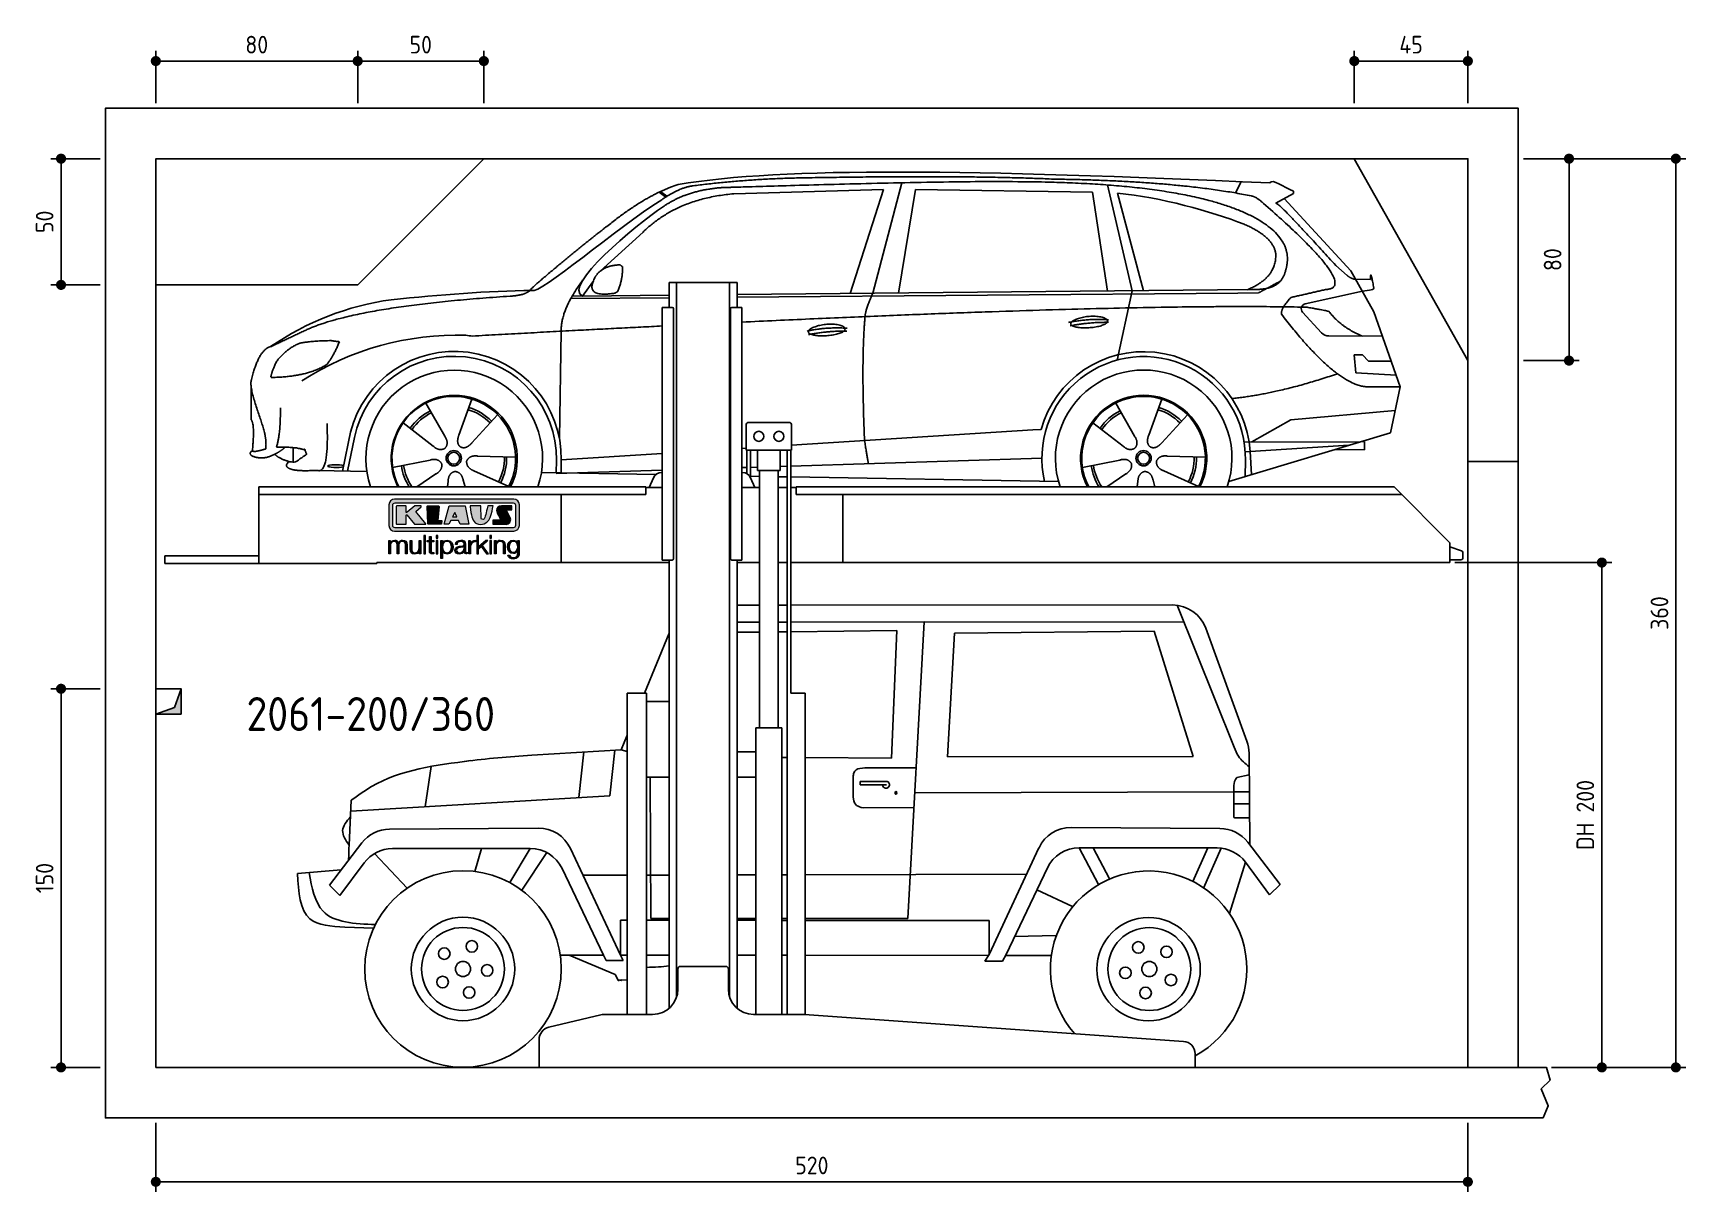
# Model space of a CAD drawing. Header units: millimetres. Extents: x -287 to 6264, y -693 to 3898.
import ezdxf

# ---------------------------------------------------------------- set-up
doc = ezdxf.new("R2010")
doc.units = ezdxf.units.MM
for name, color, linetype in [('4', 3, 'Continuous'), ('5', 3, 'Continuous'), ('8', 1, 'Continuous'), ('Car', 10, 'Continuous'), ('Logo', 7, 'Continuous')]:
    doc.layers.add(name, color=color, linetype=linetype)
doc.styles.get("Standard").update_dxf_attribs({"font": 'ISOCP.SHX'})
doc.dimstyles.new('GEN-ISO$0', dxfattribs={"dimscale": 20, "dimtxt": 3.5, "dimasz": 2, "dimexe": 2, "dimexo": 1, "dimgap": 1.5, "dimtad": 1, "dimdec": 1, "dimlfac": 0.1, "dimdsep": 46, "dimtxsty": 'STANDARD', "dimblk": 'PUNKT', "dimcen": 2, "dimclrd": 256, "dimclre": 256, "dimclrt": 2, "dimadec": 0, "dimazin": 0, "dimtp": 0.1, "dimtm": 0.1, "dimtfac": 0.71, "dimtdec": 1, "dimtmove": 2, "dimatfit": 3, "dimldrblk": 'PUNKT', "dimfxl": 1, "dimtolj": 1, "dimarcsym": 0})

msp = doc.modelspace()

# ---------------------------------------------------------------- texts
msp.add_text('2061-200/360', height=134.4).set_placement((559.31, 1132.82))

# ---------------------------------------------------------------- blocks, each defined once
blk = doc.blocks.new('PUNKT')
at = {"layer": '4', "color": 0, "linetype": 'ByBlock'}
blk.add_line((-0.5, 0), (-1, 0), dxfattribs=at)
at = {"layer": '4', "color": 0, "linetype": 'ByBlock', "const_width": 0.5}
blk.add_lwpolyline([(-0.25, 0, 1), (0.25, 0, 1)], format="xyb", close=True, dxfattribs=at)
blk = doc.blocks.new('*D11')
at = {"layer": '5', "lineweight": -2}
for p, q in [((200, -420), (200, -693.3)), ((5400, -420), (5400, -693.3)), ((240, -653.3), (5360, -653.3))]:
    blk.add_line(p, q, dxfattribs=at)
at = {"layer": 'DEFPOINTS', "color": 0}
for p in [(200, -400), (5400, -400), (5400, -653.3)]:
    blk.add_point(p, dxfattribs=at)
at = {"layer": '5', "lineweight": -2, "xscale": 40, "yscale": 40, "zscale": 40, "rotation": 180}
blk.add_blockref('PUNKT', (200, -653.3), dxfattribs=at)
at = {"layer": '5', "lineweight": -2, "xscale": 40, "yscale": 40, "zscale": 40}
blk.add_blockref('PUNKT', (5400, -653.3), dxfattribs=at)
at = {"layer": '5', "color": 2, "insert": (2800, -588.3), "char_height": 70, "attachment_point": 5}
blk.add_mtext('\\A1;520', dxfattribs=at)
blk = doc.blocks.new('*D3')
at = {"layer": '5', "lineweight": -2}
for p, q in [((-20, 1300), (-215.7, 1300)), ((-175.7, -160), (-175.7, 1260)), ((-20, -200), (-215.7, -200))]:
    blk.add_line(p, q, dxfattribs=at)
at = {"layer": 'DEFPOINTS', "color": 0}
for p in [(-175.7, 1300), (0, 1300), (0, -200)]:
    blk.add_point(p, dxfattribs=at)
at = {"layer": '5', "lineweight": -2, "xscale": 40, "yscale": 40, "zscale": 40}
for p, rotation in [((-175.7, 1300), 90), ((-175.7, -200), 270)]:
    blk.add_blockref('PUNKT', p, dxfattribs=dict(at, rotation=rotation))
at = {"layer": '5', "color": 2, "insert": (-240.7, 550), "char_height": 70, "attachment_point": 5, "rotation": 90}
blk.add_mtext('\\A1;150', dxfattribs=at)
blk = doc.blocks.new('*D4')
at = {"layer": '5', "lineweight": -2}
for p, q in [((-20, 3400), (-215.7, 3400)), ((-175.7, 2940), (-175.7, 3360)), ((-20, 2900), (-215.7, 2900))]:
    blk.add_line(p, q, dxfattribs=at)
at = {"layer": 'DEFPOINTS', "color": 0}
for p in [(-175.7, 3400), (0, 3400), (0, 2900)]:
    blk.add_point(p, dxfattribs=at)
at = {"layer": '5', "lineweight": -2, "xscale": 40, "yscale": 40, "zscale": 40}
for p, rotation in [((-175.7, 3400), 90), ((-175.7, 2900), 270)]:
    blk.add_blockref('PUNKT', p, dxfattribs=dict(at, rotation=rotation))
at = {"layer": '5', "color": 2, "insert": (-240.7, 3150), "char_height": 70, "attachment_point": 5, "rotation": 90}
blk.add_mtext('\\A1;50', dxfattribs=at)
blk = doc.blocks.new('*D5')
at = {"layer": '5', "lineweight": -2}
for p, q in [((200, 3620), (200, 3826.7)), ((1000, 3620), (1000, 3826.7)), ((240, 3786.7), (960, 3786.7))]:
    blk.add_line(p, q, dxfattribs=at)
at = {"layer": 'DEFPOINTS', "color": 0}
for p in [(1000, 3786.7), (200, 3600), (1000, 3600)]:
    blk.add_point(p, dxfattribs=at)
at = {"layer": '5', "lineweight": -2, "xscale": 40, "yscale": 40, "zscale": 40, "rotation": 180}
blk.add_blockref('PUNKT', (200, 3786.7), dxfattribs=at)
at = {"layer": '5', "lineweight": -2, "xscale": 40, "yscale": 40, "zscale": 40}
blk.add_blockref('PUNKT', (1000, 3786.7), dxfattribs=at)
at = {"layer": '5', "color": 2, "insert": (600, 3851.7), "char_height": 70, "attachment_point": 5}
blk.add_mtext('\\A1;80', dxfattribs=at)
blk = doc.blocks.new('*D6')
at = {"layer": '5', "lineweight": -2}
for p, q in [((1000, 3620), (1000, 3826.7)), ((1500, 3620), (1500, 3826.7)), ((1040, 3786.7), (1460, 3786.7))]:
    blk.add_line(p, q, dxfattribs=at)
at = {"layer": 'DEFPOINTS', "color": 0}
for p in [(1500, 3786.7), (1000, 3600), (1500, 3600)]:
    blk.add_point(p, dxfattribs=at)
at = {"layer": '5', "lineweight": -2, "xscale": 40, "yscale": 40, "zscale": 40, "rotation": 180}
blk.add_blockref('PUNKT', (1000, 3786.7), dxfattribs=at)
at = {"layer": '5', "lineweight": -2, "xscale": 40, "yscale": 40, "zscale": 40}
blk.add_blockref('PUNKT', (1500, 3786.7), dxfattribs=at)
at = {"layer": '5', "color": 2, "insert": (1250, 3851.7), "char_height": 70, "attachment_point": 5}
blk.add_mtext('\\A1;50', dxfattribs=at)
blk = doc.blocks.new('*D7')
at = {"layer": '5', "lineweight": -2}
for p, q in [((5620, 3400), (5841, 3400)), ((5801, 2640), (5801, 3360)), ((5620, 2600), (5841, 2600))]:
    blk.add_line(p, q, dxfattribs=at)
at = {"layer": 'DEFPOINTS', "color": 0}
for p in [(5600, 3400), (5801, 3400), (5600, 2600)]:
    blk.add_point(p, dxfattribs=at)
at = {"layer": '5', "lineweight": -2, "xscale": 40, "yscale": 40, "zscale": 40}
for p, rotation in [((5801, 3400), 90), ((5801, 2600), 270)]:
    blk.add_blockref('PUNKT', p, dxfattribs=dict(at, rotation=rotation))
at = {"layer": '5', "color": 2, "insert": (5736, 3000), "char_height": 70, "attachment_point": 5, "rotation": 90}
blk.add_mtext('\\A1;80', dxfattribs=at)
blk = doc.blocks.new('*D8')
at = {"layer": '5', "lineweight": -2}
for p, q in [((5620, 3400), (6264.4, 3400)), ((6224.4, -160), (6224.4, 3360)), ((5731.2, -200), (6264.4, -200))]:
    blk.add_line(p, q, dxfattribs=at)
at = {"layer": 'DEFPOINTS', "color": 0}
for p in [(5600, 3400), (6224.4, 3400), (5711.2, -200)]:
    blk.add_point(p, dxfattribs=at)
at = {"layer": '5', "lineweight": -2, "xscale": 40, "yscale": 40, "zscale": 40}
for p, rotation in [((6224.4, 3400), 90), ((6224.4, -200), 270)]:
    blk.add_blockref('PUNKT', p, dxfattribs=dict(at, rotation=rotation))
at = {"layer": '5', "color": 2, "insert": (6159.4, 1600), "char_height": 70, "attachment_point": 5, "rotation": 90}
blk.add_mtext('\\A1;360', dxfattribs=at)
blk = doc.blocks.new('*D9')
at = {"layer": '5', "lineweight": -2}
for p, q in [((5348.6, 1800), (5971.1, 1800)), ((5931.1, -160), (5931.1, 1760)), ((5731.2, -200), (5971.1, -200))]:
    blk.add_line(p, q, dxfattribs=at)
at = {"layer": 'DEFPOINTS', "color": 0}
for p in [(5328.6, 1800), (5931.1, 1800), (5711.2, -200)]:
    blk.add_point(p, dxfattribs=at)
at = {"layer": '5', "lineweight": -2, "xscale": 40, "yscale": 40, "zscale": 40}
for p, rotation in [((5931.1, 1800), 90), ((5931.1, -200), 270)]:
    blk.add_blockref('PUNKT', p, dxfattribs=dict(at, rotation=rotation))
at = {"layer": '5', "color": 2, "insert": (5865.6, 800), "char_height": 70, "attachment_point": 5, "rotation": 90}
blk.add_mtext('\\A1;DH 200', dxfattribs=at)
blk = doc.blocks.new('*D10')
at = {"layer": '5', "lineweight": -2}
for p, q in [((4950, 3620), (4950, 3826.7)), ((5400, 3620), (5400, 3826.7)), ((4990, 3786.7), (5360, 3786.7))]:
    blk.add_line(p, q, dxfattribs=at)
at = {"layer": 'DEFPOINTS', "color": 0}
for p in [(5400, 3786.7), (4950, 3600), (5400, 3600)]:
    blk.add_point(p, dxfattribs=at)
at = {"layer": '5', "lineweight": -2, "xscale": 40, "yscale": 40, "zscale": 40, "rotation": 180}
blk.add_blockref('PUNKT', (4950, 3786.7), dxfattribs=at)
at = {"layer": '5', "lineweight": -2, "xscale": 40, "yscale": 40, "zscale": 40}
blk.add_blockref('PUNKT', (5400, 3786.7), dxfattribs=at)
at = {"layer": '5', "color": 2, "insert": (5175, 3851.7), "char_height": 70, "attachment_point": 5}
blk.add_mtext('\\A1;45', dxfattribs=at)
blk = doc.blocks.new('KLAUS')
at = {"layer": 'Logo'}
h = blk.add_hatch(color=8, dxfattribs=at)
h.dxf.hatch_style = 2
edge = h.paths.add_edge_path()
edge.add_spline(control_points=[(3.6, 29.09), (2.88, 29.09), (2.3, 28.51), (2.3, 27.8), (2.3, 27.8), (2.3, 16.11), (2.3, 16.11), (2.3, 15.39), (2.88, 14.81), (3.6, 14.81), (3.6, 14.81), (71.16, 14.81), (71.16, 14.81), (71.88, 14.81), (72.46, 15.39), (72.46, 16.11), (72.46, 16.11), (72.46, 27.8), (72.46, 27.8), (72.46, 28.51), (71.88, 29.09), (71.16, 29.09), (71.16, 29.09), (3.6, 29.09), (3.6, 29.09), (3.6, 29.09), (3.6, 29.09), (3.6, 29.09)], knot_values=[0, 0, 0, 0, 1, 1, 1, 2, 2, 2, 3, 3, 3, 4, 4, 4, 5, 5, 5, 6, 6, 6, 7, 7, 7, 8, 8, 8, 9, 9, 9, 9], degree=3, periodic=0)
edge = h.paths.add_edge_path()
edge.add_spline(control_points=[(3.35, 31.23), (3.35, 31.23), (71.47, 31.23), (71.47, 31.23), (73.26, 31.23), (74.71, 29.77), (74.71, 27.99), (74.71, 27.99), (74.71, 16.17), (74.71, 16.17), (74.71, 14.38), (73.26, 12.93), (71.47, 12.93), (71.47, 12.93), (3.35, 12.93), (3.35, 12.93), (1.56, 12.93), (0.11, 14.38), (0.11, 16.17), (0.11, 16.17), (0.11, 27.99), (0.11, 27.99), (0.11, 29.77), (1.56, 31.23), (3.35, 31.23), (3.35, 31.23), (3.35, 31.23), (3.35, 31.23)], knot_values=[0, 0, 0, 0, 1, 1, 1, 2, 2, 2, 3, 3, 3, 4, 4, 4, 5, 5, 5, 6, 6, 6, 7, 7, 7, 8, 8, 8, 9, 9, 9, 9], degree=3, periodic=0)
h = blk.add_hatch(color=8, dxfattribs=at)
h.dxf.hatch_style = 2
edge = h.paths.add_edge_path()
edge.add_spline(control_points=[(4.5, 27.33), (4.5, 27.33), (9.7, 27.33), (9.7, 27.33), (9.84, 27.33), (9.96, 27.22), (9.96, 27.08), (9.96, 27.08), (9.96, 23.69), (9.96, 23.69), (9.96, 23.69), (9.94, 23.64), (10.04, 23.59), (10.14, 23.53), (10.2, 23.57), (10.2, 23.57), (10.2, 23.57), (10.51, 23.75), (10.51, 23.75), (10.51, 23.75), (14.94, 27.33), (14.94, 27.33), (14.94, 27.33), (18.41, 27.33), (18.41, 27.33), (18.41, 27.33), (18.49, 27.33), (18.56, 27.2), (18.65, 27.04), (18.53, 26.91), (18.53, 26.91), (18.53, 26.91), (15.49, 24.11), (15.49, 24.11), (15.49, 24.11), (21.14, 17.06), (21.14, 17.06), (21.14, 17.06), (21.13, 16.91), (21.13, 16.91), (21.08, 16.84), (20.99, 16.82), (20.99, 16.82), (20.99, 16.82), (14.7, 16.82), (14.7, 16.82), (14.7, 16.82), (10.26, 22.17), (10.26, 22.17), (10.26, 22.17), (10.19, 22.24), (10.08, 22.21), (9.97, 22.18), (9.96, 22.11), (9.96, 22.11), (9.96, 22.11), (9.96, 17.08), (9.96, 17.08), (9.96, 16.94), (9.84, 16.82), (9.7, 16.82), (9.7, 16.82), (4.5, 16.82), (4.5, 16.82), (4.36, 16.82), (4.25, 16.94), (4.25, 17.08), (4.25, 17.08), (4.25, 27.08), (4.25, 27.08), (4.25, 27.22), (4.36, 27.33), (4.5, 27.33), (4.5, 27.33), (4.5, 27.33), (4.5, 27.33)], knot_values=[0, 0, 0, 0, 1, 1, 1, 2, 2, 2, 3, 3, 3, 4, 4, 4, 5, 5, 5, 6, 6, 6, 7, 7, 7, 8, 8, 8, 9, 9, 9, 10, 10, 10, 11, 11, 11, 12, 12, 12, 13, 13, 13, 14, 14, 14, 15, 15, 15, 16, 16, 16, 17, 17, 17, 18, 18, 18, 19, 19, 19, 20, 20, 20, 21, 21, 21, 22, 22, 22, 23, 23, 23, 24, 24, 24, 25, 25, 25, 25], degree=3, periodic=0)
h = blk.add_hatch(color=8, dxfattribs=at)
h.dxf.hatch_style = 2
h.paths.add_polyline_path([(22.42, 17.06), (21.97, 27.15), (22.24, 27.33), (28.55, 27.33), (28.86, 26.97), (28.01, 19.08), (30.26, 19.07), (30.44, 18.95), (30.08, 16.95), (29.49, 16.82), (22.6, 16.82)])
h = blk.add_hatch(color=8, dxfattribs=at)
h.paths.add_polyline_path([(36.52, 21.01), (38.93, 21.01), (37.87, 23.57)])
h.paths.add_polyline_path([(34.52, 27.33), (43.65, 27.33), (45.76, 16.94), (45.57, 16.82), (40.83, 16.82), (39.89, 18.95), (35.42, 18.95), (34.27, 16.82), (31.78, 16.82), (31.66, 17)])
h = blk.add_hatch(color=8, dxfattribs=at)
h.dxf.hatch_style = 2
edge = h.paths.add_edge_path()
edge.add_spline(control_points=[(52.69, 27.32), (52.69, 27.32), (52.88, 20.14), (52.88, 20.14), (53.01, 19.89), (53.2, 19.77), (53.43, 19.71), (53.91, 19.59), (54.43, 19.57), (54.64, 20.03), (55.23, 21.34), (56.27, 25.45), (56.6, 27.33), (56.6, 27.33), (59.77, 27.33), (59.77, 27.33), (58.77, 23.9), (58.56, 16.82), (52.63, 16.76), (48.72, 16.72), (48.01, 19.35), (47.27, 22.24), (46.89, 23.68), (46.54, 27.33), (46.54, 27.33), (46.54, 27.33), (52.69, 27.32), (52.69, 27.32), (52.69, 27.32), (52.69, 27.32), (52.69, 27.32)], knot_values=[0, 0, 0, 0, 1, 1, 1, 2, 2, 2, 3, 3, 3, 4, 4, 4, 5, 5, 5, 6, 6, 6, 7, 7, 7, 8, 8, 8, 9, 9, 9, 10, 10, 10, 10], degree=3, periodic=0)
h = blk.add_hatch(color=8, dxfattribs=at)
h.dxf.hatch_style = 2
edge = h.paths.add_edge_path()
edge.add_spline(control_points=[(64.46, 27.33), (64.46, 27.33), (70.31, 27.33), (70.31, 27.33), (70.31, 26.52), (70.31, 26.02), (70.31, 25.12), (70.31, 25.12), (67.3, 25.12), (67.3, 25.12), (67.24, 25.04), (67.25, 25.11), (67.25, 24.91), (67.25, 24.88), (69.73, 20.38), (69.73, 19.57), (69.73, 16.4), (67.22, 16.81), (65.9, 16.82), (65.9, 16.82), (59.59, 16.82), (59.59, 16.82), (59.59, 17.76), (59.59, 18.23), (59.59, 19.14), (59.59, 19.14), (63.75, 19.14), (63.75, 19.14), (63.82, 19.22), (63.81, 19.11), (63.81, 19.31), (63.81, 20.32), (61.58, 23.06), (61.58, 24.63), (61.58, 26.33), (62.83, 27.34), (64.46, 27.33), (64.46, 27.33), (64.46, 27.33), (64.46, 27.33)], knot_values=[0, 0, 0, 0, 1, 1, 1, 2, 2, 2, 3, 3, 3, 4, 4, 4, 5, 5, 5, 6, 6, 6, 7, 7, 7, 8, 8, 8, 9, 9, 9, 10, 10, 10, 11, 11, 11, 12, 12, 12, 13, 13, 13, 13], degree=3, periodic=0)
h = blk.add_hatch(color=30, dxfattribs=at)
h.dxf.hatch_style = 2
h.paths.add_polyline_path([(20.07, 0), (20.99, 0), (20.99, 10.45), (20.07, 10.45)])
h = blk.add_hatch(color=30, dxfattribs=at)
h.dxf.hatch_style = 2
edge = h.paths.add_edge_path()
edge.add_spline(control_points=[(24.22, 9.82), (24.22, 9.82), (23.3, 9.82), (23.3, 9.82), (23.3, 9.82), (23.3, 7.55), (23.3, 7.55), (23.3, 7.55), (21.98, 7.55), (21.98, 7.55), (21.98, 7.55), (21.98, 6.78), (21.98, 6.78), (21.98, 6.78), (23.3, 6.78), (23.3, 6.78), (23.3, 6.78), (23.3, 1.61), (23.3, 1.61), (23.28, 0.32), (23.71, -0.09), (24.94, -0.09), (25.22, -0.09), (25.48, -0.06), (25.76, -0.06), (25.76, -0.06), (25.76, 0.73), (25.76, 0.73), (25.5, 0.7), (25.23, 0.69), (24.97, 0.69), (24.31, 0.73), (24.22, 1.08), (24.22, 1.68), (24.22, 1.68), (24.22, 6.78), (24.22, 6.78), (24.22, 6.78), (25.76, 6.78), (25.76, 6.78), (25.76, 6.78), (25.76, 7.55), (25.76, 7.55), (25.76, 7.55), (24.22, 7.55), (24.22, 7.55), (24.22, 7.55), (24.22, 9.82), (24.22, 9.82), (24.22, 9.82), (24.22, 9.82), (24.22, 9.82)], knot_values=[0, 0, 0, 0, 1, 1, 1, 2, 2, 2, 3, 3, 3, 4, 4, 4, 5, 5, 5, 6, 6, 6, 7, 7, 7, 8, 8, 8, 9, 9, 9, 10, 10, 10, 11, 11, 11, 12, 12, 12, 13, 13, 13, 14, 14, 14, 15, 15, 15, 16, 16, 16, 17, 17, 17, 17], degree=3, periodic=0)
h = blk.add_hatch(color=30, dxfattribs=at)
h.paths.add_polyline_path([(27.1, 0), (28.03, 0), (28.03, 7.55), (27.1, 7.55)])
h.paths.add_polyline_path([(27.1, 8.98), (28.03, 8.98), (28.03, 10.45), (27.1, 10.45)])
h = blk.add_hatch(color=30, dxfattribs=at)
h.dxf.hatch_style = 2
h.paths.add_polyline_path([(50.4, 0), (51.32, 0), (51.32, 2.87), (52.82, 4.11), (55.8, 0), (56.96, 0), (53.52, 4.76), (56.74, 7.55), (55.51, 7.55), (51.32, 3.89), (51.32, 10.45), (50.4, 10.45)])
h = blk.add_hatch(color=30, dxfattribs=at)
h.paths.add_polyline_path([(57.74, 0), (58.66, 0), (58.66, 7.55), (57.74, 7.55)])
h.paths.add_polyline_path([(57.74, 8.98), (58.66, 8.98), (58.66, 10.45), (57.74, 10.45)])
h = blk.add_hatch(color=30, dxfattribs=at)
h.dxf.hatch_style = 2
edge = h.paths.add_edge_path()
edge.add_spline(control_points=[(0, 0), (0, 0), (0.92, 0), (0.92, 0), (0.92, 0), (0.92, 4.22), (0.92, 4.22), (0.94, 5.8), (1.58, 7), (3.18, 7), (4.35, 7), (4.77, 6.15), (4.76, 5.12), (4.76, 5.12), (4.76, 0), (4.76, 0), (4.76, 0), (5.68, 0), (5.68, 0), (5.68, 0), (5.68, 4.27), (5.68, 4.27), (5.68, 5.68), (6.14, 7), (7.73, 7), (9.05, 7), (9.52, 6.32), (9.52, 5.08), (9.52, 5.08), (9.52, 0), (9.52, 0), (9.52, 0), (10.44, 0), (10.44, 0), (10.44, 0), (10.44, 5.12), (10.44, 5.12), (10.44, 6.91), (9.59, 7.77), (7.94, 7.77), (6.94, 7.77), (5.99, 7.29), (5.54, 6.3), (5.26, 7.29), (4.36, 7.77), (3.37, 7.77), (2.17, 7.77), (1.38, 7.19), (0.89, 6.28), (0.89, 6.28), (0.85, 6.28), (0.85, 6.28), (0.85, 6.28), (0.85, 7.55), (0.85, 7.55), (0.85, 7.55), (0, 7.55), (0, 7.55), (0, 7.55), (0, 0), (0, 0), (0, 0), (0, 0), (0, 0)], knot_values=[0, 0, 0, 0, 1, 1, 1, 2, 2, 2, 3, 3, 3, 4, 4, 4, 5, 5, 5, 6, 6, 6, 7, 7, 7, 8, 8, 8, 9, 9, 9, 10, 10, 10, 11, 11, 11, 12, 12, 12, 13, 13, 13, 14, 14, 14, 15, 15, 15, 16, 16, 16, 17, 17, 17, 18, 18, 18, 19, 19, 19, 20, 20, 20, 21, 21, 21, 21], degree=3, periodic=0)
h = blk.add_hatch(color=30, dxfattribs=at)
h.dxf.hatch_style = 2
edge = h.paths.add_edge_path()
edge.add_spline(control_points=[(18.31, 7.55), (18.31, 7.55), (17.39, 7.55), (17.39, 7.55), (17.39, 7.55), (17.39, 3.59), (17.39, 3.59), (17.39, 2.05), (16.7, 0.56), (15.12, 0.56), (13.66, 0.56), (13.15, 1.27), (13.1, 2.64), (13.1, 2.64), (13.1, 7.55), (13.1, 7.55), (13.1, 7.55), (12.18, 7.55), (12.18, 7.55), (12.18, 7.55), (12.18, 2.65), (12.18, 2.65), (12.18, 0.89), (12.93, -0.22), (14.83, -0.22), (15.96, -0.22), (16.95, 0.35), (17.44, 1.36), (17.44, 1.36), (17.47, 1.36), (17.47, 1.36), (17.47, 1.36), (17.47, 0), (17.47, 0), (17.47, 0), (18.31, 0), (18.31, 0), (18.31, 0), (18.31, 7.55), (18.31, 7.55), (18.31, 7.55), (18.31, 7.55), (18.31, 7.55)], knot_values=[0, 0, 0, 0, 1, 1, 1, 2, 2, 2, 3, 3, 3, 4, 4, 4, 5, 5, 5, 6, 6, 6, 7, 7, 7, 8, 8, 8, 9, 9, 9, 10, 10, 10, 11, 11, 11, 12, 12, 12, 13, 13, 13, 14, 14, 14, 14], degree=3, periodic=0)
h = blk.add_hatch(color=30, dxfattribs=at)
edge = h.paths.add_edge_path()
edge.add_spline(control_points=[(35.84, 3.78), (35.84, 2.21), (35.12, 0.56), (33.37, 0.56), (31.4, 0.56), (30.72, 2.21), (30.72, 3.78), (30.72, 5.49), (31.33, 7), (33.37, 7), (35.12, 7), (35.84, 5.34), (35.84, 3.78), (35.84, 3.78), (35.84, 3.78), (35.84, 3.78)], knot_values=[0, 0, 0, 0, 1, 1, 1, 2, 2, 2, 3, 3, 3, 4, 4, 4, 5, 5, 5, 5], degree=3, periodic=0)
edge = h.paths.add_edge_path()
edge.add_spline(control_points=[(29.79, -2.8), (29.79, -2.8), (30.72, -2.8), (30.72, -2.8), (30.72, -2.8), (30.72, 1.43), (30.72, 1.43), (30.72, 1.43), (30.74, 1.43), (30.74, 1.43), (31.14, 0.35), (32.24, -0.22), (33.37, -0.22), (35.66, -0.22), (36.76, 1.64), (36.76, 3.78), (36.76, 5.91), (35.66, 7.77), (33.37, 7.77), (32.15, 7.77), (31.1, 7.14), (30.67, 6.12), (30.67, 6.12), (30.64, 6.12), (30.64, 6.12), (30.64, 6.12), (30.64, 7.55), (30.64, 7.55), (30.64, 7.55), (29.79, 7.55), (29.79, 7.55), (29.79, 7.55), (29.79, -2.8), (29.79, -2.8), (29.79, -2.8), (29.79, -2.8), (29.79, -2.8)], knot_values=[0, 0, 0, 0, 1, 1, 1, 2, 2, 2, 3, 3, 3, 4, 4, 4, 5, 5, 5, 6, 6, 6, 7, 7, 7, 8, 8, 8, 9, 9, 9, 10, 10, 10, 11, 11, 11, 12, 12, 12, 12], degree=3, periodic=0)
h = blk.add_hatch(color=30, dxfattribs=at)
edge = h.paths.add_edge_path()
edge.add_spline(control_points=[(43.03, 2.93), (43.04, 1.45), (41.8, 0.56), (40.39, 0.56), (39.53, 0.56), (38.71, 1.13), (38.71, 2.05), (38.71, 3.53), (40.66, 3.51), (42.22, 3.79), (42.47, 3.84), (42.88, 3.91), (43, 4.13), (43, 4.13), (43.03, 4.13), (43.03, 4.13), (43.03, 4.13), (43.03, 2.93), (43.03, 2.93), (43.03, 2.93), (43.03, 2.93), (43.03, 2.93)], knot_values=[0, 0, 0, 0, 1, 1, 1, 2, 2, 2, 3, 3, 3, 4, 4, 4, 5, 5, 5, 6, 6, 6, 7, 7, 7, 7], degree=3, periodic=0)
edge = h.paths.add_edge_path()
edge.add_spline(control_points=[(39.03, 5.24), (39.06, 6.47), (39.91, 7), (41.05, 7), (42.14, 7), (43.03, 6.69), (43.03, 5.45), (43.03, 4.61), (42.6, 4.51), (41.84, 4.42), (39.85, 4.19), (37.79, 4.11), (37.79, 1.99), (37.79, 0.47), (38.93, -0.22), (40.32, -0.22), (41.77, -0.22), (42.43, 0.34), (43.07, 1.32), (43.07, 1.32), (43.1, 1.32), (43.1, 1.32), (43.1, 0.53), (43.25, 0), (44.19, 0), (44.43, 0), (44.58, 0.01), (44.79, 0.06), (44.79, 0.06), (44.79, 0.83), (44.79, 0.83), (44.71, 0.81), (44.6, 0.78), (44.49, 0.78), (44.13, 0.78), (43.95, 0.98), (43.95, 1.33), (43.95, 1.33), (43.95, 5.34), (43.95, 5.34), (43.95, 7.36), (42.5, 7.77), (41.17, 7.77), (39.44, 7.77), (38.2, 7.01), (38.11, 5.24), (38.11, 5.24), (39.03, 5.24), (39.03, 5.24), (39.03, 5.24), (39.03, 5.24), (39.03, 5.24)], knot_values=[0, 0, 0, 0, 1, 1, 1, 2, 2, 2, 3, 3, 3, 4, 4, 4, 5, 5, 5, 6, 6, 6, 7, 7, 7, 8, 8, 8, 9, 9, 9, 10, 10, 10, 11, 11, 11, 12, 12, 12, 13, 13, 13, 14, 14, 14, 15, 15, 15, 16, 16, 16, 17, 17, 17, 17], degree=3, periodic=0)
h = blk.add_hatch(color=30, dxfattribs=at)
h.dxf.hatch_style = 2
edge = h.paths.add_edge_path()
edge.add_spline(control_points=[(45.79, 0), (45.79, 0), (46.71, 0), (46.71, 0), (46.71, 0), (46.71, 4.03), (46.71, 4.03), (46.71, 5.59), (47.85, 6.82), (49.52, 6.73), (49.52, 6.73), (49.52, 7.66), (49.52, 7.66), (48.16, 7.72), (47.14, 7), (46.67, 5.78), (46.67, 5.78), (46.64, 5.78), (46.64, 5.78), (46.64, 5.78), (46.64, 7.55), (46.64, 7.55), (46.64, 7.55), (45.79, 7.55), (45.79, 7.55), (45.79, 7.55), (45.79, 0), (45.79, 0), (45.79, 0), (45.79, 0), (45.79, 0)], knot_values=[0, 0, 0, 0, 1, 1, 1, 2, 2, 2, 3, 3, 3, 4, 4, 4, 5, 5, 5, 6, 6, 6, 7, 7, 7, 8, 8, 8, 9, 9, 9, 10, 10, 10, 10], degree=3, periodic=0)
h = blk.add_hatch(color=30, dxfattribs=at)
h.dxf.hatch_style = 2
edge = h.paths.add_edge_path()
edge.add_spline(control_points=[(60.41, 0), (60.41, 0), (61.33, 0), (61.33, 0), (61.33, 0), (61.33, 4.41), (61.33, 4.41), (61.36, 5.89), (62.24, 7), (63.7, 7), (65.2, 7), (65.62, 6.02), (65.62, 4.71), (65.62, 4.71), (65.62, 0), (65.62, 0), (65.62, 0), (66.54, 0), (66.54, 0), (66.54, 0), (66.54, 4.86), (66.54, 4.86), (66.54, 6.66), (65.9, 7.77), (63.78, 7.77), (62.71, 7.77), (61.7, 7.16), (61.36, 6.25), (61.36, 6.25), (61.33, 6.25), (61.33, 6.25), (61.33, 6.25), (61.33, 7.55), (61.33, 7.55), (61.33, 7.55), (60.41, 7.55), (60.41, 7.55), (60.41, 7.55), (60.41, 0), (60.41, 0), (60.41, 0), (60.41, 0), (60.41, 0)], knot_values=[0, 0, 0, 0, 1, 1, 1, 2, 2, 2, 3, 3, 3, 4, 4, 4, 5, 5, 5, 6, 6, 6, 7, 7, 7, 8, 8, 8, 9, 9, 9, 10, 10, 10, 11, 11, 11, 12, 12, 12, 13, 13, 13, 14, 14, 14, 14], degree=3, periodic=0)
h = blk.add_hatch(color=30, dxfattribs=at)
edge = h.paths.add_edge_path()
edge.add_spline(control_points=[(71.32, 0.86), (69.62, 0.86), (68.83, 2.34), (68.83, 3.86), (68.83, 5.43), (69.56, 7), (71.32, 7), (73.06, 7), (73.75, 5.34), (73.75, 3.86), (73.75, 2.33), (72.91, 0.86), (71.32, 0.86), (71.32, 0.86), (71.32, 0.86), (71.32, 0.86)], knot_values=[0, 0, 0, 0, 1, 1, 1, 2, 2, 2, 3, 3, 3, 4, 4, 4, 5, 5, 5, 5], degree=3, periodic=0)
edge = h.paths.add_edge_path()
edge.add_spline(control_points=[(74.67, 7.55), (74.67, 7.55), (73.75, 7.55), (73.75, 7.55), (73.75, 7.55), (73.75, 6.25), (73.75, 6.25), (73.75, 6.25), (73.72, 6.25), (73.72, 6.25), (73.35, 7.09), (72.41, 7.77), (71.32, 7.77), (69.13, 7.77), (67.9, 6.05), (67.9, 3.97), (67.9, 1.82), (68.9, 0.09), (71.32, 0.09), (72.4, 0.09), (73.29, 0.72), (73.72, 1.64), (73.72, 1.64), (73.75, 1.64), (73.75, 1.64), (73.75, 1.64), (73.75, 0.61), (73.75, 0.61), (73.75, -1.23), (73.01, -2.24), (71.32, -2.24), (70.29, -2.24), (69.31, -1.85), (69.1, -0.73), (69.1, -0.73), (68.18, -0.73), (68.18, -0.73), (68.31, -2.34), (69.81, -3.02), (71.32, -3.02), (73.79, -3.02), (74.65, -1.64), (74.67, 0.61), (74.67, 0.61), (74.67, 7.55), (74.67, 7.55), (74.67, 7.55), (74.67, 7.55), (74.67, 7.55)], knot_values=[0, 0, 0, 0, 1, 1, 1, 2, 2, 2, 3, 3, 3, 4, 4, 4, 5, 5, 5, 6, 6, 6, 7, 7, 7, 8, 8, 8, 9, 9, 9, 10, 10, 10, 11, 11, 11, 12, 12, 12, 13, 13, 13, 14, 14, 14, 15, 15, 15, 16, 16, 16, 16], degree=3, periodic=0)
at = {"layer": 'Logo', "lineweight": 0}
for points in [[(22.42, 17.06), (21.97, 27.15), (22.24, 27.33), (28.55, 27.33), (28.86, 26.97), (28.01, 19.08), (30.26, 19.07), (30.44, 18.95), (30.08, 16.95), (29.49, 16.82), (22.6, 16.82), (22.42, 17.06), (22.42, 17.06)], [(34.52, 27.33), (43.65, 27.33), (45.76, 16.94), (45.57, 16.82), (40.83, 16.82), (39.89, 18.95), (35.42, 18.95), (34.27, 16.82), (31.78, 16.82), (31.66, 17), (34.52, 27.33), (34.52, 27.33)], [(36.52, 21.01), (38.93, 21.01), (37.87, 23.57), (36.52, 21.01), (36.52, 21.01)], [(20.07, 0), (20.99, 0), (20.99, 10.45), (20.07, 10.45), (20.07, 0), (20.07, 0)], [(27.1, 8.98), (28.03, 8.98), (28.03, 10.45), (27.1, 10.45), (27.1, 8.98), (27.1, 8.98)], [(50.4, 0), (51.32, 0), (51.32, 2.87), (52.82, 4.11), (55.8, 0), (56.96, 0), (53.52, 4.76), (56.74, 7.55), (55.51, 7.55), (51.32, 3.89), (51.32, 10.45), (50.4, 10.45), (50.4, 0), (50.4, 0)], [(57.74, 8.98), (58.66, 8.98), (58.66, 10.45), (57.74, 10.45), (57.74, 8.98), (57.74, 8.98)], [(27.1, 0), (28.03, 0), (28.03, 7.55), (27.1, 7.55), (27.1, 0), (27.1, 0)], [(57.74, 0), (58.66, 0), (58.66, 7.55), (57.74, 7.55), (57.74, 0), (57.74, 0)]]:
    blk.add_lwpolyline(points, dxfattribs=at)
for points, knots in [([(3.35, 31.23), (3.35, 31.23), (71.47, 31.23), (71.47, 31.23), (73.26, 31.23), (74.71, 29.77), (74.71, 27.99), (74.71, 27.99), (74.71, 16.17), (74.71, 16.17), (74.71, 14.38), (73.26, 12.93), (71.47, 12.93), (71.47, 12.93), (3.35, 12.93), (3.35, 12.93), (1.56, 12.93), (0.11, 14.38), (0.11, 16.17), (0.11, 16.17), (0.11, 27.99), (0.11, 27.99), (0.11, 29.77), (1.56, 31.23), (3.35, 31.23), (3.35, 31.23), (3.35, 31.23), (3.35, 31.23)], [0, 0, 0, 0, 1, 1, 1, 2, 2, 2, 3, 3, 3, 4, 4, 4, 5, 5, 5, 6, 6, 6, 7, 7, 7, 8, 8, 8, 9, 9, 9, 9]), ([(3.6, 29.09), (2.88, 29.09), (2.3, 28.51), (2.3, 27.8), (2.3, 27.8), (2.3, 16.11), (2.3, 16.11), (2.3, 15.39), (2.88, 14.81), (3.6, 14.81), (3.6, 14.81), (71.16, 14.81), (71.16, 14.81), (71.88, 14.81), (72.46, 15.39), (72.46, 16.11), (72.46, 16.11), (72.46, 27.8), (72.46, 27.8), (72.46, 28.51), (71.88, 29.09), (71.16, 29.09), (71.16, 29.09), (3.6, 29.09), (3.6, 29.09), (3.6, 29.09), (3.6, 29.09), (3.6, 29.09)], [0, 0, 0, 0, 1, 1, 1, 2, 2, 2, 3, 3, 3, 4, 4, 4, 5, 5, 5, 6, 6, 6, 7, 7, 7, 8, 8, 8, 9, 9, 9, 9]), ([(4.5, 27.33), (4.5, 27.33), (9.7, 27.33), (9.7, 27.33), (9.84, 27.33), (9.96, 27.22), (9.96, 27.08), (9.96, 27.08), (9.96, 23.69), (9.96, 23.69), (9.96, 23.69), (9.94, 23.64), (10.04, 23.59), (10.14, 23.53), (10.2, 23.57), (10.2, 23.57), (10.2, 23.57), (10.51, 23.75), (10.51, 23.75), (10.51, 23.75), (14.94, 27.33), (14.94, 27.33), (14.94, 27.33), (18.41, 27.33), (18.41, 27.33), (18.41, 27.33), (18.49, 27.33), (18.56, 27.2), (18.65, 27.04), (18.53, 26.91), (18.53, 26.91), (18.53, 26.91), (15.49, 24.11), (15.49, 24.11), (15.49, 24.11), (21.14, 17.06), (21.14, 17.06), (21.14, 17.06), (21.13, 16.91), (21.13, 16.91), (21.08, 16.84), (20.99, 16.82), (20.99, 16.82), (20.99, 16.82), (14.7, 16.82), (14.7, 16.82), (14.7, 16.82), (10.26, 22.17), (10.26, 22.17), (10.26, 22.17), (10.19, 22.24), (10.08, 22.21), (9.97, 22.18), (9.96, 22.11), (9.96, 22.11), (9.96, 22.11), (9.96, 17.08), (9.96, 17.08), (9.96, 16.94), (9.84, 16.82), (9.7, 16.82), (9.7, 16.82), (4.5, 16.82), (4.5, 16.82), (4.36, 16.82), (4.25, 16.94), (4.25, 17.08), (4.25, 17.08), (4.25, 27.08), (4.25, 27.08), (4.25, 27.22), (4.36, 27.33), (4.5, 27.33), (4.5, 27.33), (4.5, 27.33), (4.5, 27.33)], [0, 0, 0, 0, 1, 1, 1, 2, 2, 2, 3, 3, 3, 4, 4, 4, 5, 5, 5, 6, 6, 6, 7, 7, 7, 8, 8, 8, 9, 9, 9, 10, 10, 10, 11, 11, 11, 12, 12, 12, 13, 13, 13, 14, 14, 14, 15, 15, 15, 16, 16, 16, 17, 17, 17, 18, 18, 18, 19, 19, 19, 20, 20, 20, 21, 21, 21, 22, 22, 22, 23, 23, 23, 24, 24, 24, 25, 25, 25, 25]), ([(52.69, 27.32), (52.69, 27.32), (52.88, 20.14), (52.88, 20.14), (53.01, 19.89), (53.2, 19.77), (53.43, 19.71), (53.91, 19.59), (54.43, 19.57), (54.64, 20.03), (55.23, 21.34), (56.27, 25.45), (56.6, 27.33), (56.6, 27.33), (59.77, 27.33), (59.77, 27.33), (58.77, 23.9), (58.56, 16.82), (52.63, 16.76), (48.72, 16.72), (48.01, 19.35), (47.27, 22.24), (46.89, 23.68), (46.54, 27.33), (46.54, 27.33), (46.54, 27.33), (52.69, 27.32), (52.69, 27.32), (52.69, 27.32), (52.69, 27.32), (52.69, 27.32)], [0, 0, 0, 0, 1, 1, 1, 2, 2, 2, 3, 3, 3, 4, 4, 4, 5, 5, 5, 6, 6, 6, 7, 7, 7, 8, 8, 8, 9, 9, 9, 10, 10, 10, 10]), ([(64.46, 27.33), (64.46, 27.33), (70.31, 27.33), (70.31, 27.33), (70.31, 26.52), (70.31, 26.02), (70.31, 25.12), (70.31, 25.12), (67.3, 25.12), (67.3, 25.12), (67.24, 25.04), (67.25, 25.11), (67.25, 24.91), (67.25, 24.88), (69.73, 20.38), (69.73, 19.57), (69.73, 16.4), (67.22, 16.81), (65.9, 16.82), (65.9, 16.82), (59.59, 16.82), (59.59, 16.82), (59.59, 17.76), (59.59, 18.23), (59.59, 19.14), (59.59, 19.14), (63.75, 19.14), (63.75, 19.14), (63.82, 19.22), (63.81, 19.11), (63.81, 19.31), (63.81, 20.32), (61.58, 23.06), (61.58, 24.63), (61.58, 26.33), (62.83, 27.34), (64.46, 27.33), (64.46, 27.33), (64.46, 27.33), (64.46, 27.33)], [0, 0, 0, 0, 1, 1, 1, 2, 2, 2, 3, 3, 3, 4, 4, 4, 5, 5, 5, 6, 6, 6, 7, 7, 7, 8, 8, 8, 9, 9, 9, 10, 10, 10, 11, 11, 11, 12, 12, 12, 13, 13, 13, 13]), ([(24.22, 9.82), (24.22, 9.82), (23.3, 9.82), (23.3, 9.82), (23.3, 9.82), (23.3, 7.55), (23.3, 7.55), (23.3, 7.55), (21.98, 7.55), (21.98, 7.55), (21.98, 7.55), (21.98, 6.78), (21.98, 6.78), (21.98, 6.78), (23.3, 6.78), (23.3, 6.78), (23.3, 6.78), (23.3, 1.61), (23.3, 1.61), (23.28, 0.32), (23.71, -0.09), (24.94, -0.09), (25.22, -0.09), (25.48, -0.06), (25.76, -0.06), (25.76, -0.06), (25.76, 0.73), (25.76, 0.73), (25.5, 0.7), (25.23, 0.69), (24.97, 0.69), (24.31, 0.73), (24.22, 1.08), (24.22, 1.68), (24.22, 1.68), (24.22, 6.78), (24.22, 6.78), (24.22, 6.78), (25.76, 6.78), (25.76, 6.78), (25.76, 6.78), (25.76, 7.55), (25.76, 7.55), (25.76, 7.55), (24.22, 7.55), (24.22, 7.55), (24.22, 7.55), (24.22, 9.82), (24.22, 9.82), (24.22, 9.82), (24.22, 9.82), (24.22, 9.82)], [0, 0, 0, 0, 1, 1, 1, 2, 2, 2, 3, 3, 3, 4, 4, 4, 5, 5, 5, 6, 6, 6, 7, 7, 7, 8, 8, 8, 9, 9, 9, 10, 10, 10, 11, 11, 11, 12, 12, 12, 13, 13, 13, 14, 14, 14, 15, 15, 15, 16, 16, 16, 17, 17, 17, 17]), ([(0, 0), (0, 0), (0.92, 0), (0.92, 0), (0.92, 0), (0.92, 4.22), (0.92, 4.22), (0.94, 5.8), (1.58, 7), (3.18, 7), (4.35, 7), (4.77, 6.15), (4.76, 5.12), (4.76, 5.12), (4.76, 0), (4.76, 0), (4.76, 0), (5.68, 0), (5.68, 0), (5.68, 0), (5.68, 4.27), (5.68, 4.27), (5.68, 5.68), (6.14, 7), (7.73, 7), (9.05, 7), (9.52, 6.32), (9.52, 5.08), (9.52, 5.08), (9.52, 0), (9.52, 0), (9.52, 0), (10.44, 0), (10.44, 0), (10.44, 0), (10.44, 5.12), (10.44, 5.12), (10.44, 6.91), (9.59, 7.77), (7.94, 7.77), (6.94, 7.77), (5.99, 7.29), (5.54, 6.3), (5.26, 7.29), (4.36, 7.77), (3.37, 7.77), (2.17, 7.77), (1.38, 7.19), (0.89, 6.28), (0.89, 6.28), (0.85, 6.28), (0.85, 6.28), (0.85, 6.28), (0.85, 7.55), (0.85, 7.55), (0.85, 7.55), (0, 7.55), (0, 7.55), (0, 7.55), (0, 0), (0, 0), (0, 0), (0, 0), (0, 0)], [0, 0, 0, 0, 1, 1, 1, 2, 2, 2, 3, 3, 3, 4, 4, 4, 5, 5, 5, 6, 6, 6, 7, 7, 7, 8, 8, 8, 9, 9, 9, 10, 10, 10, 11, 11, 11, 12, 12, 12, 13, 13, 13, 14, 14, 14, 15, 15, 15, 16, 16, 16, 17, 17, 17, 18, 18, 18, 19, 19, 19, 20, 20, 20, 21, 21, 21, 21]), ([(18.31, 7.55), (18.31, 7.55), (17.39, 7.55), (17.39, 7.55), (17.39, 7.55), (17.39, 3.59), (17.39, 3.59), (17.39, 2.05), (16.7, 0.56), (15.12, 0.56), (13.66, 0.56), (13.15, 1.27), (13.1, 2.64), (13.1, 2.64), (13.1, 7.55), (13.1, 7.55), (13.1, 7.55), (12.18, 7.55), (12.18, 7.55), (12.18, 7.55), (12.18, 2.65), (12.18, 2.65), (12.18, 0.89), (12.93, -0.22), (14.83, -0.22), (15.96, -0.22), (16.95, 0.35), (17.44, 1.36), (17.44, 1.36), (17.47, 1.36), (17.47, 1.36), (17.47, 1.36), (17.47, 0), (17.47, 0), (17.47, 0), (18.31, 0), (18.31, 0), (18.31, 0), (18.31, 7.55), (18.31, 7.55), (18.31, 7.55), (18.31, 7.55), (18.31, 7.55)], [0, 0, 0, 0, 1, 1, 1, 2, 2, 2, 3, 3, 3, 4, 4, 4, 5, 5, 5, 6, 6, 6, 7, 7, 7, 8, 8, 8, 9, 9, 9, 10, 10, 10, 11, 11, 11, 12, 12, 12, 13, 13, 13, 14, 14, 14, 14]), ([(29.79, -2.8), (29.79, -2.8), (30.72, -2.8), (30.72, -2.8), (30.72, -2.8), (30.72, 1.43), (30.72, 1.43), (30.72, 1.43), (30.74, 1.43), (30.74, 1.43), (31.14, 0.35), (32.24, -0.22), (33.37, -0.22), (35.66, -0.22), (36.76, 1.64), (36.76, 3.78), (36.76, 5.91), (35.66, 7.77), (33.37, 7.77), (32.15, 7.77), (31.1, 7.14), (30.67, 6.12), (30.67, 6.12), (30.64, 6.12), (30.64, 6.12), (30.64, 6.12), (30.64, 7.55), (30.64, 7.55), (30.64, 7.55), (29.79, 7.55), (29.79, 7.55), (29.79, 7.55), (29.79, -2.8), (29.79, -2.8), (29.79, -2.8), (29.79, -2.8), (29.79, -2.8)], [0, 0, 0, 0, 1, 1, 1, 2, 2, 2, 3, 3, 3, 4, 4, 4, 5, 5, 5, 6, 6, 6, 7, 7, 7, 8, 8, 8, 9, 9, 9, 10, 10, 10, 11, 11, 11, 12, 12, 12, 12]), ([(35.84, 3.78), (35.84, 2.21), (35.12, 0.56), (33.37, 0.56), (31.4, 0.56), (30.72, 2.21), (30.72, 3.78), (30.72, 5.49), (31.33, 7), (33.37, 7), (35.12, 7), (35.84, 5.34), (35.84, 3.78), (35.84, 3.78), (35.84, 3.78), (35.84, 3.78)], [0, 0, 0, 0, 1, 1, 1, 2, 2, 2, 3, 3, 3, 4, 4, 4, 5, 5, 5, 5]), ([(39.03, 5.24), (39.06, 6.47), (39.91, 7), (41.05, 7), (42.14, 7), (43.03, 6.69), (43.03, 5.45), (43.03, 4.61), (42.6, 4.51), (41.84, 4.42), (39.85, 4.19), (37.79, 4.11), (37.79, 1.99), (37.79, 0.47), (38.93, -0.22), (40.32, -0.22), (41.77, -0.22), (42.43, 0.34), (43.07, 1.32), (43.07, 1.32), (43.1, 1.32), (43.1, 1.32), (43.1, 0.53), (43.25, 0), (44.19, 0), (44.43, 0), (44.58, 0.01), (44.79, 0.06), (44.79, 0.06), (44.79, 0.83), (44.79, 0.83), (44.71, 0.81), (44.6, 0.78), (44.49, 0.78), (44.13, 0.78), (43.95, 0.98), (43.95, 1.33), (43.95, 1.33), (43.95, 5.34), (43.95, 5.34), (43.95, 7.36), (42.5, 7.77), (41.17, 7.77), (39.44, 7.77), (38.2, 7.01), (38.11, 5.24), (38.11, 5.24), (39.03, 5.24), (39.03, 5.24), (39.03, 5.24), (39.03, 5.24), (39.03, 5.24)], [0, 0, 0, 0, 1, 1, 1, 2, 2, 2, 3, 3, 3, 4, 4, 4, 5, 5, 5, 6, 6, 6, 7, 7, 7, 8, 8, 8, 9, 9, 9, 10, 10, 10, 11, 11, 11, 12, 12, 12, 13, 13, 13, 14, 14, 14, 15, 15, 15, 16, 16, 16, 17, 17, 17, 17]), ([(43.03, 2.93), (43.04, 1.45), (41.8, 0.56), (40.39, 0.56), (39.53, 0.56), (38.71, 1.13), (38.71, 2.05), (38.71, 3.53), (40.66, 3.51), (42.22, 3.79), (42.47, 3.84), (42.88, 3.91), (43, 4.13), (43, 4.13), (43.03, 4.13), (43.03, 4.13), (43.03, 4.13), (43.03, 2.93), (43.03, 2.93), (43.03, 2.93), (43.03, 2.93), (43.03, 2.93)], [0, 0, 0, 0, 1, 1, 1, 2, 2, 2, 3, 3, 3, 4, 4, 4, 5, 5, 5, 6, 6, 6, 7, 7, 7, 7]), ([(45.79, 0), (45.79, 0), (46.71, 0), (46.71, 0), (46.71, 0), (46.71, 4.03), (46.71, 4.03), (46.71, 5.59), (47.85, 6.82), (49.52, 6.73), (49.52, 6.73), (49.52, 7.66), (49.52, 7.66), (48.16, 7.72), (47.14, 7), (46.67, 5.78), (46.67, 5.78), (46.64, 5.78), (46.64, 5.78), (46.64, 5.78), (46.64, 7.55), (46.64, 7.55), (46.64, 7.55), (45.79, 7.55), (45.79, 7.55), (45.79, 7.55), (45.79, 0), (45.79, 0), (45.79, 0), (45.79, 0), (45.79, 0)], [0, 0, 0, 0, 1, 1, 1, 2, 2, 2, 3, 3, 3, 4, 4, 4, 5, 5, 5, 6, 6, 6, 7, 7, 7, 8, 8, 8, 9, 9, 9, 10, 10, 10, 10]), ([(60.41, 0), (60.41, 0), (61.33, 0), (61.33, 0), (61.33, 0), (61.33, 4.41), (61.33, 4.41), (61.36, 5.89), (62.24, 7), (63.7, 7), (65.2, 7), (65.62, 6.02), (65.62, 4.71), (65.62, 4.71), (65.62, 0), (65.62, 0), (65.62, 0), (66.54, 0), (66.54, 0), (66.54, 0), (66.54, 4.86), (66.54, 4.86), (66.54, 6.66), (65.9, 7.77), (63.78, 7.77), (62.71, 7.77), (61.7, 7.16), (61.36, 6.25), (61.36, 6.25), (61.33, 6.25), (61.33, 6.25), (61.33, 6.25), (61.33, 7.55), (61.33, 7.55), (61.33, 7.55), (60.41, 7.55), (60.41, 7.55), (60.41, 7.55), (60.41, 0), (60.41, 0), (60.41, 0), (60.41, 0), (60.41, 0)], [0, 0, 0, 0, 1, 1, 1, 2, 2, 2, 3, 3, 3, 4, 4, 4, 5, 5, 5, 6, 6, 6, 7, 7, 7, 8, 8, 8, 9, 9, 9, 10, 10, 10, 11, 11, 11, 12, 12, 12, 13, 13, 13, 14, 14, 14, 14]), ([(74.67, 7.55), (74.67, 7.55), (73.75, 7.55), (73.75, 7.55), (73.75, 7.55), (73.75, 6.25), (73.75, 6.25), (73.75, 6.25), (73.72, 6.25), (73.72, 6.25), (73.35, 7.09), (72.41, 7.77), (71.32, 7.77), (69.13, 7.77), (67.9, 6.05), (67.9, 3.97), (67.9, 1.82), (68.9, 0.09), (71.32, 0.09), (72.4, 0.09), (73.29, 0.72), (73.72, 1.64), (73.72, 1.64), (73.75, 1.64), (73.75, 1.64), (73.75, 1.64), (73.75, 0.61), (73.75, 0.61), (73.75, -1.23), (73.01, -2.24), (71.32, -2.24), (70.29, -2.24), (69.31, -1.85), (69.1, -0.73), (69.1, -0.73), (68.18, -0.73), (68.18, -0.73), (68.31, -2.34), (69.81, -3.02), (71.32, -3.02), (73.79, -3.02), (74.65, -1.64), (74.67, 0.61), (74.67, 0.61), (74.67, 7.55), (74.67, 7.55), (74.67, 7.55), (74.67, 7.55), (74.67, 7.55)], [0, 0, 0, 0, 1, 1, 1, 2, 2, 2, 3, 3, 3, 4, 4, 4, 5, 5, 5, 6, 6, 6, 7, 7, 7, 8, 8, 8, 9, 9, 9, 10, 10, 10, 11, 11, 11, 12, 12, 12, 13, 13, 13, 14, 14, 14, 15, 15, 15, 16, 16, 16, 16]), ([(71.32, 0.86), (69.62, 0.86), (68.83, 2.34), (68.83, 3.86), (68.83, 5.43), (69.56, 7), (71.32, 7), (73.06, 7), (73.75, 5.34), (73.75, 3.86), (73.75, 2.33), (72.91, 0.86), (71.32, 0.86), (71.32, 0.86), (71.32, 0.86), (71.32, 0.86)], [0, 0, 0, 0, 1, 1, 1, 2, 2, 2, 3, 3, 3, 4, 4, 4, 5, 5, 5, 5])]:
    blk.add_open_spline(points, degree=3, knots=knots, dxfattribs=at)

# ---------------------------------------------------------------- dimensions: what is measured, and where the dimension line sits
at = {"layer": '5'}
for base, p1, p2, picture, middle in [((1000, 3786.65), (200, 3600), (1000, 3600), '*D5', (600, 3851.65)), ((1500, 3786.65), (1000, 3600), (1500, 3600), '*D6', (1250, 3851.65)), ((5400, 3786.65), (4950, 3600), (5400, 3600), '*D10', (5175, 3851.65)), ((5400, -653.28), (200, -400), (5400, -400), '*D11', (2800, -588.27))]:
    dim = msp.add_linear_dim(base=base, p1=p1, p2=p2, dimstyle='GEN-ISO$0', override={"dimlfac": 0.1}, dxfattribs=at)
    dim.commit()
    dim.dimension.update_dxf_attribs({"geometry": picture, "text_midpoint": middle})
for base, p1, p2, picture, middle in [((-175.68, 3400), (0, 2900), (0, 3400), '*D4', (-240.68, 3150)), ((5801, 3400), (5600, 2600), (5600, 3400), '*D7', (5736, 3000)), ((6224.42, 3400), (5711.24, -200), (5600, 3400), '*D8', (6159.42, 1600)), ((-175.68, 1300), (0, -200), (0, 1300), '*D3', (-240.68, 550))]:
    dim = msp.add_linear_dim(base=base, p1=p1, p2=p2, angle=90, dimstyle='GEN-ISO$0', override={"dimlfac": 0.1}, dxfattribs=at)
    dim.commit()
    dim.dimension.update_dxf_attribs({"geometry": picture, "text_midpoint": middle})
dim = msp.add_linear_dim(base=(5931.11, 1800), p1=(5711.24, -200), p2=(5328.57, 1800), angle=90, text='DH <>', dimstyle='GEN-ISO$0', override={"dimlfac": 0.1}, dxfattribs=at)
dim.commit()
dim.dimension.update_dxf_attribs({"geometry": '*D9', "text_midpoint": (5865.62, 800)})

# ---------------------------------------------------------------- linework, layer by layer
for p, q in [((1000, 2900), (1500, 3400)), ((5400, 2600), (4950, 3400)), ((200, 2900), (1000, 2900)), ((2234.07, 2910), (2244.07, 2910)), ((2234.07, 2910), (2234.07, 2811)), ((2244.07, 2910), (2259.07, 2910)), ((2264.07, 2910), (2259.07, 2910)), ((2264.07, 2910), (2274.07, 2910)), ((2264.07, 2910), (2264.07, 78.78)), ((2274.07, 2910), (2464.07, 2910)), ((2464.07, 2910), (2474.07, 2910)), ((2479.07, 2910), (2474.07, 2910)), ((2474.07, 78.78), (2474.07, 2910)), ((2494.07, 2910), (2479.07, 2910)), ((2494.07, 2910), (2504.07, 2910)), ((2504.07, 2811), (2504.07, 2910)), ((2223.07, 2811), (2207.07, 2811)), ((2207.07, 1861), (2207.07, 2811)), ((2207.07, 1853), (2207.07, 2810)), ((2247.07, 2811), (2223.07, 2811)), ((2252.07, 1816), (2252.07, 2806)), ((2252.07, 1815), (2252.07, 2805)), ((2478.07, 2806), (2478.07, 1816)), ((2478.07, 1815), (2478.07, 2805)), ((2507.07, 2811), (2483.07, 2811)), ((2507.07, 2811), (2523.07, 2811)), ((2523.07, 2811), (2523.07, 1861)), ((2523.07, 1822), (2523.07, 2810)), ((2539.57, 2345), (2539.57, 2245)), ((2709.57, 2355), (2549.57, 2355)), ((2719.57, 2245), (2719.57, 2345)), ((2588.78, 2245), (2539.57, 2245)), ((2541.97, 2152.71), (2541.97, 2245)), ((2557.07, 2136.42), (2557.07, 2245)), ((2584.57, 2245), (2584.57, 2165)), ((2588.78, 2245), (2670.36, 2245)), ((2719.57, 2245), (2670.36, 2245)), ((2674.57, 2245), (2674.57, 2165)), ((2702.07, 1283), (2702.07, 2245)), ((2717.17, 1283), (2717.17, 2245)), ((2584.57, 2165), (2674.57, 2165)), ((2592.07, 1145), (2592.07, 2165)), ((2667.07, 1145), (2667.07, 2165)), ((5400, 2200), (5600, 2200)), ((608.57, 2100), (2142.07, 2100)), ((608.57, 2100), (608.57, 1796)), ((2142.07, 2100), (2142.07, 2070)), ((2202.07, 2097), (2142.07, 2097)), ((2155.82, 2097), (2172.89, 2136.03)), ((2202.07, 2097), (2207.07, 2097)), ((2204.96, 2157), (2207.07, 2157)), ((2525.18, 2157), (2523.07, 2157)), ((2523.07, 2097), (2528.07, 2097)), ((2592.07, 2097), (2528.07, 2097)), ((2574.32, 2097), (2557.24, 2136.03)), ((2702.07, 2097), (2667.07, 2097)), ((2738.07, 2097), (2717.17, 2097)), ((2738.07, 2100), (5108.57, 2100)), ((2738.07, 2100), (2738.07, 2070)), ((5108.57, 2100), (5328.57, 1878.09)), ((608.57, 2070), (2142.07, 2070)), ((1807.07, 2070), (1807.07, 1800)), ((2738.07, 2070), (5138.31, 2070)), ((2923.07, 1800), (2923.07, 2070)), ((2207.07, 1810), (2207.07, 1853)), ((2207.07, 1811), (2207.07, 1853)), ((5328.57, 1800), (5328.57, 1878.09)), ((236, 1822), (236, 1827)), ((241, 1827), (236, 1827)), ((236, 1822), (236, 1802)), ((236, 1796), (236, 1802)), ((236, 1796), (1076, 1796)), ((241, 1827), (608.57, 1827)), ((2234.07, 1800), (1076, 1800)), ((1076, 1800), (1076, 1796)), ((2223.07, 1810), (2207.07, 1810)), ((2223.07, 1810), (2247.07, 1810)), ((2234.07, 1810), (2234.07, 34.01)), ((2483.07, 1810), (2507.07, 1810)), ((2504.07, 34.01), (2504.07, 1810)), ((2592.07, 1800), (2504.07, 1800)), ((2523.07, 1810), (2507.07, 1810)), ((2523.07, 1810), (2523.07, 1822)), ((2523.07, 1822), (2523.07, 1811)), ((2702.07, 1800), (2667.07, 1800)), ((5328.57, 1800), (2717.17, 1800)), ((2068.07, 10), (2068.07, 1283)), ((2068.07, 1283), (2145.07, 1283)), ((2145.07, 10), (2145.07, 1283)), ((2145.07, 1249.04), (2234.07, 1249.04)), ((2773.62, 1283), (2719.62, 1283)), ((2680.82, 1145), (2578.32, 1145)), ((2578.32, 10), (2578.32, 1145)), ((2680.82, 1145), (2680.82, 1090)), ((2578.32, 1050), (2504.07, 1050)), ((2578.32, 942), (2578.32, 1058)), ((2680.82, 950), (2680.82, 1090)), ((2145.07, 1025), (2145.07, 10)), ((2145.07, 950), (2234.07, 950)), ((2504.07, 950), (2578.32, 950)), ((2680.82, 10), (2680.82, 950)), ((2279.07, 200), (2459.07, 200)), ((2269.07, 190), (2269.07, 110)), ((2469.07, 110), (2469.07, 190)), ((1963.32, 8.62), (1757.4, -40.8)), ((2169.07, 10), (1974.98, 10)), ((2767.3, 10), (2569.07, 10)), ((4272.61, -96.7), (2770.84, 9.87)), ((1719.07, -180), (1719.07, -89.42)), ((1719.07, -180), (1719.07, -200)), ((4319.07, -180), (4319.07, -146.58)), ((4319.07, -180), (4319.07, -200)), ((1719.07, -200), (1994.07, -200)), ((1994.07, -200), (3024.07, -200)), ((3024.07, -200), (4054.07, -200)), ((4054.07, -200), (4319.07, -200)), ((5600, -400), (5600, -400))]:
    msp.add_line(p, q)
for points in [[(5600, -200), (5600, 3600), (0, 3600), (0, -400), (5600, -400), (5698.53, -400), (5718.66, -352.06), (5691.11, -284.27), (5726.08, -250.37), (5711.24, -200), (200, -200), (200, 3400), (5400, 3400), (5400, -200)], [(2702.07, 1283), (2702.07, 10), (2773.62, 10), (2773.62, 1283)], [(2773.62, 1283), (2717.17, 1283)]]:
    msp.add_lwpolyline(points)
msp.add_lwpolyline([(5328.57, 1811), (5372.57, 1811, 0.4142136), (5380.57, 1819), (5380.57, 1839.19, 0.3249197), (5375.04, 1846.8), (5328.57, 1861.9)], format="xyb")
for centre in [(2589.57, 2300), (2669.57, 2300)]:
    msp.add_circle(centre, 20)
for centre, radius, start, end in [((2247.07, 2806), 5, 0, 90), ((2483.07, 2806), 5, 90, 180), ((2549.57, 2345), 10, 90, 180), ((2709.57, 2345), 10, 0, 90), ((2204.96, 2122), 35, 90, 156.370622), ((2525.18, 2122), 35, 23.629378, 90), ((2247.07, 1815), 5, 270, 0), ((2483.07, 1815), 5, 180, 270), ((2279.07, 190), 10, 90, 180), ((2459.07, 190), 10, 0, 90), ((2169.07, 110), 100, 270, 0), ((2569.07, 110), 100, 180, 270), ((1974.98, -40), 50, 90, 103.495733), ((2767.3, -40), 50, 85.940654, 90), ((1769.07, -89.42), 50, 103.495733, 180), ((4269.07, -146.58), 50, 0, 85.940654)]:
    msp.add_arc(centre, radius, start, end)
at = {"layer": '8'}
for p, q in [((300, 1300), (274.52, 1225.48)), ((300, 1300), (274.52, 1225.48)), ((274.52, 1225.48), (200, 1200))]:
    msp.add_line(p, q, dxfattribs=at)
msp.add_lwpolyline([(200, 1200), (300, 1200), (300, 1300), (200, 1300)], close=True, dxfattribs=at)
msp.add_lwpolyline([(200, 1200), (300, 1200), (300, 1300), (200, 1300)], close=True, dxfattribs=at)
for points in [[(300, 1200), (300, 1300), (274.52, 1225.48)], [(300, 1200), (300, 1300), (274.52, 1225.48)], [(200, 1200), (300, 1200), (274.52, 1225.48)]]:
    msp.add_solid(points, dxfattribs=at)
at = {"layer": 'Car'}
for p, q in [((3084.03, 3278.15), (2490.35, 3260.81)), ((2951.81, 2865.73), (3084.03, 3278.15)), ((3157.16, 3304.53), (3041.85, 2866.6)), ((3143.5, 2867.58), (3210.58, 3277.39)), ((3912.26, 3267.5), (3210.58, 3277.39)), ((3971.91, 3295.83), (4069, 2876.54)), ((4479.19, 3264.18), (4501.58, 3308.88)), ((2194.98, 3267.59), (2220.7, 3247.64)), ((2200.78, 3270.36), (2225.84, 3250.93)), ((3971.8, 2875.6), (3912.26, 3267.5)), ((4011.89, 3263.3), (4114.99, 2876.98)), ((4709.17, 3262.56), (4639.1, 3223.4)), ((4672.34, 3241.98), (4936.7, 2956.04)), ((2130.88, 3108.89), (1961.49, 2954.94)), ((4876.37, 2977.12), (4921.99, 2937.3)), ((4936.7, 2956.04), (5027.33, 2793.88)), ((1932.22, 2911.5), (1891.63, 2855.47)), ((4950.44, 2922.88), (5014.78, 2921.97)), ((1844.73, 2846.12), (2234.07, 2849.22)), ((1891.63, 2855.47), (1850.39, 2856.16)), ((1891.63, 2855.47), (2234.07, 2858.78)), ((2504.07, 2861.39), (4543.44, 2881.13)), ((2504.07, 2851.36), (4487.97, 2867.14)), ((4069, 2876.54), (4010.62, 2602.32)), ((4487.97, 2867.14), (4570.85, 2868.6)), ((4982.01, 2874.96), (4755.62, 2825.04)), ((4982.01, 2874.96), (5009.71, 2878.97)), ((4745.24, 2791.93), (4820.29, 2710.73)), ((5027.33, 2793.88), (5131.69, 2496.24)), ((1799.7, 2290.93), (1806.89, 2716.48)), ((4849.52, 2697.88), (5061.27, 2697.09)), ((4982.01, 2623.01), (4949.35, 2623.01)), ((4949.35, 2623.01), (4956.22, 2551.51)), ((5005.8, 2597.19), (4982.01, 2623.01)), ((5096.29, 2597.19), (5005.8, 2597.19)), ((578.02, 2494.25), (578.02, 2365.99)), ((4956.22, 2551.51), (5115.3, 2542.97)), ((5131.69, 2496.24), (5014.78, 2496.68)), ((5131.69, 2496.24), (5093.8, 2314.29)), ((1270.55, 2432.03), (1345.19, 2300.28)), ((1452.69, 2447.42), (1401.22, 2305.02)), ((4004.57, 2432.03), (4079.21, 2300.28)), ((4186.72, 2447.42), (4135.24, 2305.02)), ((1554.8, 2385.65), (1452.58, 2273.95)), ((4288.83, 2385.65), (4186.6, 2273.95)), ((4543.5, 2278.8), (4698.83, 2365.62)), ((4698.83, 2365.62), (5112.23, 2402.82)), ((939.68, 2162.69), (973.09, 2323.12)), ((986.81, 2294.85), (959.21, 2162.34)), ((1180.25, 2354), (1299.77, 2261.04)), ((2719.57, 2264.61), (3675.98, 2325.63)), ((3675.98, 2325.63), (3708.45, 2327.7)), ((3914.27, 2354), (4033.8, 2261.04)), ((5093.8, 2314.29), (4453.11, 2121.49)), ((1806.99, 2206.39), (2207.07, 2231.91)), ((2523.07, 2252.07), (2539.57, 2253.13)), ((4513.14, 2278.92), (4970.59, 2277.21)), ((4537.04, 2239.61), (4517.79, 2238.38)), ((4928.66, 2264.59), (4537.04, 2239.61)), ((4537.04, 2239.61), (4542.85, 2148.49)), ((4874, 2248.14), (4989.79, 2246.19)), ((4990.35, 2278.88), (4976.88, 2279.1)), ((4989.79, 2246.19), (4990.35, 2278.88)), ((1036.67, 2160.96), (842.44, 2164.42)), ((1138.6, 2176.01), (1286.96, 2206.29)), ((1598.54, 2100.98), (1460.72, 2163.69)), ((1625.73, 2217.18), (1474.39, 2222.13)), ((1786.49, 2153.2), (2207.07, 2166.28)), ((1787.38, 2205.54), (1786.53, 2155.14)), ((1806.99, 2206.39), (1806.25, 2153.82)), ((2523.07, 2176.11), (2541.97, 2176.7)), ((2557.07, 2177.17), (2584.57, 2178.02)), ((2674.57, 2180.82), (2702.07, 2181.68)), ((2717.17, 2182.15), (3712.2, 2213.09)), ((3872.63, 2176.01), (4020.99, 2206.29)), ((4332.56, 2100.98), (4194.74, 2163.69)), ((4359.75, 2217.18), (4208.42, 2222.13)), ((4518.55, 2205.88), (4517.45, 2140.85)), ((1235.04, 2100), (1310.25, 2150.97)), ((1355.89, 2100), (1358.36, 2121.87)), ((1425.96, 2100), (1418.17, 2126.92)), ((1728.32, 2156.12), (2182.04, 2148.45)), ((1797.38, 2153.54), (1797.4, 2154.96)), ((2557.07, 2142.11), (2592.07, 2141.52)), ((2667.07, 2140.25), (2702.07, 2139.66)), ((2717.17, 2139.41), (3777.29, 2121.49)), ((3969.07, 2100), (4044.28, 2150.97)), ((4089.91, 2100), (4092.39, 2121.87)), ((4159.98, 2100), (4152.2, 2126.92)), ((2504.07, 1631.24), (2592.07, 1631.27)), ((2667.07, 1631.3), (2702.07, 1631.31)), ((2717.17, 1631.32), (4229.98, 1631.87)), ((4248.29, 1630.68), (4473.47, 1069.04)), ((2136.49, 1283), (2234.07, 1520.4)), ((2504.07, 1563.84), (2592.07, 1563.96)), ((2504.07, 1523.95), (2592.07, 1524.82)), ((2667.07, 1564.05), (2702.07, 1564.1)), ((2667.07, 1525.57), (2702.07, 1525.92)), ((2717.17, 1564.12), (3245.59, 1564.79)), ((2717.17, 1526.07), (3136.51, 1530.24)), ((3136.51, 1530.24), (3115.19, 1024.7)), ((3245.59, 1564.79), (3180.94, 390.5)), ((3245.59, 1564.79), (4274.9, 1564.33)), ((3337.86, 1030.95), (3365.95, 1520.09)), ((3365.95, 1520.09), (4156.49, 1527.96)), ((4156.49, 1527.96), (4311.59, 1031.3)), ((4361.6, 1539.73), (4524.44, 1092.04)), ((2044.13, 1058.3), (2068.07, 1116.54)), ((1689.8, 1037.54), (2044.13, 1058.3)), ((1896.19, 1049.63), (1876.44, 869.17)), ((1999.5, 876.5), (2018.61, 1056.8)), ((2044.13, 1058.3), (2068.07, 1051.14)), ((1267.68, 832.89), (1291.39, 992.37)), ((2702.07, 1028.12), (2680.82, 1028.3)), ((3115.19, 1024.7), (2773.62, 1027.53)), ((3032.61, 986.84), (3213.76, 986.66)), ((4311.59, 1031.3), (3337.86, 1030.95)), ((4532.87, 1045.18), (4535.45, 681.71)), ((2158.85, 950), (2161.42, 390.5)), ((2963.52, 899.79), (2964.06, 950.19)), ((3098.18, 933.29), (2992.02, 933.06)), ((2992.02, 933.06), (2992.15, 919.11)), ((2992.15, 919.11), (3096.27, 919.99)), ((4533.49, 958.49), (4484.95, 948)), ((965.98, 680.69), (974.44, 858.15)), ((972.4, 815.29), (1999.5, 876.5)), ((4472.87, 891.83), (3208.29, 887.35)), ((4472.92, 908.14), (4472.7, 795.77)), ((4472.87, 891.83), (4533.96, 892.05)), ((3205.08, 829.04), (3003.12, 828.4)), ((4472.72, 844.34), (4534.3, 844.35)), ((4477.81, 789.2), (4534.69, 788.79)), ((1715.73, 747.78), (1126.31, 743.85)), ((3828.05, 750.62), (4417.47, 746.69)), ((1016.23, 689.15), (887.87, 522.08)), ((1683.63, 667.44), (1137.52, 666.75)), ((1464.07, 576.33), (1490.72, 667.19)), ((1603.15, 531.96), (1683.63, 667.44)), ((2041.25, 244.86), (1843.45, 667.16)), ((3502.53, 247.7), (3700.33, 670.01)), ((3860.15, 670.28), (4406.26, 669.59)), ((3860.15, 670.28), (3935.91, 524.98)), ((3915.08, 670.21), (3980.22, 547.35)), ((4310.48, 535.85), (4369.18, 669.64)), ((4352.88, 510.62), (4422.06, 668.68)), ((4527.55, 691.99), (4655.91, 524.93)), ((1025.43, 610.39), (929.26, 481.31)), ((1066.45, 647.26), (1196.76, 510.55)), ((1650.38, 501.71), (1749.23, 651.21)), ((3569.65, 247.75), (3733.67, 590.69)), ((4518.35, 613.24), (4455.26, 410)), ((4518.35, 613.24), (4614.52, 484.15)), ((761.67, 567.69), (934.09, 582.24)), ((1974.13, 244.9), (1810.11, 587.84)), ((1893.07, 561.22), (2068.07, 561.64)), ((2145.07, 561.82), (2234.07, 562.03)), ((2504.07, 562.68), (2578.32, 562.85)), ((2680.82, 563.1), (2702.07, 563.15)), ((2773.62, 563.32), (3651.34, 565.41)), ((4614.52, 484.15), (4655.91, 524.93)), ((929.26, 481.31), (887.87, 522.08)), ((3692.14, 503.85), (3833.31, 437.63)), ((948.9, 355.17), (1063.2, 351.22)), ((2041.25, 244.86), (2041.98, 383.26)), ((2041.98, 383.26), (2068.07, 383.23)), ((2145.07, 383.15), (2234.07, 383.06)), ((2161.42, 390.5), (2234.07, 390.5)), ((2504.07, 390.5), (2578.32, 390.5)), ((2504.07, 382.77), (2578.32, 382.69)), ((2680.82, 390.5), (2702.07, 390.5)), ((2680.82, 382.58), (2702.07, 382.56)), ((2773.62, 390.5), (3180.94, 390.5)), ((2773.62, 382.49), (3502.27, 381.71)), ((3502.27, 381.71), (3502.24, 247.26)), ((3603.82, 319.2), (3767.46, 322.8)), ((1802.69, 245.03), (1974.13, 244.9)), ((1837.73, 245), (2021.14, 167.53)), ((1974.13, 244.9), (1985.24, 223.12)), ((1985.24, 223.12), (2051.93, 223.29)), ((2041.25, 244.86), (2068.07, 244.84)), ((2051.93, 223.29), (2041.25, 244.86)), ((2145.07, 244.78), (2234.07, 244.72)), ((2504.07, 244.52), (2578.32, 244.47)), ((2680.82, 244.39), (2702.07, 244.38)), ((2773.62, 244.32), (3500.01, 243.8)), ((3502.53, 247.7), (3485.29, 221.04)), ((3485.29, 221.04), (3555.96, 220.94)), ((3569.65, 247.75), (3555.96, 220.94)), ((3567.61, 243.75), (3747.68, 243.62)), ((2021.14, 167.53), (2032.1, 145.72)), ((2047.38, 146.46), (2068.07, 145.86))]:
    msp.add_line(p, q, dxfattribs=at)
for centre, radius in [((1380.76, 2213.22), 30.15), ((1380.76, 2213.22), 23.62), ((4114.79, 2213.22), 30.15), ((4114.79, 2213.22), 23.62), ((1417.41, 189.94), 389.2), ((1417.41, 189.94), 204.86), ((4134.75, 189.2), 204.86), ((1417.41, 189.94), 164.41), ((4137.62, 189.79), 164.41), ((1343.09, 250.84), 22.87), ((1452.36, 279.44), 22.87), ((4093.89, 275.36), 22.87), ((4205.48, 257.82), 22.87), ((1417.41, 189.94), 30.04), ((1513.33, 184.35), 22.87), ((4042.73, 174.65), 22.87), ((4137.62, 189.79), 30.04), ((1336.52, 138.07), 22.87), ((4223.28, 146.27), 22.87), ((1441.74, 96.98), 22.87), ((4122.7, 94.87), 22.87)]:
    msp.add_circle(centre, radius, dxfattribs=at)
for centre, radius, start, end in [((2309.36, 3127.22), 174.5, 102.873624, 113.540049), ((1289.78, 1730.05), 1122.35, 98.039453, 124.437686), ((4759.92, 2805.51), 20, 102.435753, 222.747291), ((1394.41, 1559.7), 1141.19, 88.248758, 122.671184), ((1455.71, 2814.71), 117.37, 256.985519, 269.188375), ((4849.67, 2737.88), 40, 222.747291, 269.78612), ((1382.87, 2212.38), 424.16, 359.190822, 165.728928), ((4115.2, 2212.7), 422.7, 3.650408, 164.21264), ((1382.87, 2212.38), 404.56, 359.031542, 168.237431), ((1382.87, 2212.38), 350, 341.271414, 198.728586), ((4115.2, 2212.7), 403.41, 359.031542, 193.114614), ((4115.2, 2212.7), 350, 341.216783, 198.783217), ((1382.87, 2212.38), 250, 333.287125, 206.712875), ((1380.76, 2213.22), 245, 332.476695, 207.523305), ((4115.2, 2212.7), 250, 333.206021, 206.793979), ((4114.79, 2213.22), 245, 332.476695, 207.523305), ((1380.76, 2213.22), 209.64, 116.262002, 145.39945), ((1380.76, 2213.22), 200.65, 116.115177, 145.546276), ((1380.76, 2213.22), 200.65, 44.115177, 73.546276), ((1380.76, 2213.22), 209.64, 44.262002, 73.39945), ((4114.79, 2213.22), 209.64, 116.262002, 145.39945), ((4114.79, 2213.22), 200.65, 116.115177, 145.546276), ((4114.79, 2213.22), 200.65, 44.115177, 73.546276), ((4114.79, 2213.22), 209.64, 44.262002, 73.39945), ((1380.76, 2213.22), 209.64, 188.262002, 212.687383), ((1380.76, 2213.22), 200.65, 188.115177, 214.350344), ((1380.76, 2213.22), 200.65, 332.115177, 1.546276), ((1380.76, 2213.22), 209.64, 332.262002, 1.39945), ((4114.79, 2213.22), 209.64, 188.262002, 212.687383), ((4114.79, 2213.22), 200.65, 188.115177, 214.350344), ((4114.79, 2213.22), 200.65, 332.115177, 1.546276), ((4114.79, 2213.22), 209.64, 332.262002, 1.39945), ((4230.03, 1491.87), 140, 19.988655, 90.021033), ((4392.87, 1044.18), 140, 0.406217, 19.988655), ((3093.78, 919.97), 13.97, 180.481194, 72.519175), ((1127.25, 603.85), 140, 90.382058, 142.464228), ((1716.66, 607.78), 140, 25.097639, 90.382058), ((3827.12, 610.63), 140, 89.617942, 154.902361), ((4416.53, 606.7), 140, 37.535772, 89.617942), ((1137.7, 526.75), 140, 90.072383, 143.312382), ((1683.81, 527.44), 140, 25.560342, 90.072383), ((3859.97, 530.28), 140, 89.927617, 154.439658), ((4406.08, 529.59), 140, 36.687618, 89.927617), ((4134.75, 189.2), 389.2, 298.267463, 220.986666)]:
    msp.add_arc(centre, radius, start, end, dxfattribs=at)
msp.add_ellipse((915, 2182.11), major_axis=(33.6, 0), ratio=0.1572738, start_param=0.5134726, end_param=5.7042414, dxfattribs=at)
msp.add_ellipse((3133.03, 887.48), major_axis=(-0.19, 5.97), ratio=0.5491707, dxfattribs=at)
for points, degree in [([(2270.48, 3297.34), (2682.44, 3368.89), (3442.63, 3356.41), (4615.13, 3303.86)], 3), ([(1987.73, 3131.88), (2124.86, 3242.09), (2239.67, 3287.2)], 2), ([(2329.01, 3292.33), (2273.74, 3285.55), (2204.87, 3236.89)], 2), ([(2211.47, 3210.21), (2303.35, 3274.21), (2440.18, 3285.15)], 2), ([(2800.96, 3324.6), (2558.13, 3322.27), (2329.01, 3292.33)], 2), ([(3765.2, 3318.76), (3416.84, 3334.96), (2800.96, 3324.6)], 2), ([(4540.77, 3252.81), (4239.64, 3312.68), (3765.2, 3318.76)], 2), ([(4615.13, 3303.86), (4623.51, 3323.35), (4670.91, 3286.65), (4708.38, 3271.14)], 3), ([(1691.75, 2878.11), (1719.11, 2859.34), (2027.39, 3126.28), (2204.87, 3236.89)], 3), ([(1891.63, 2855.47), (1808.26, 2894.77), (2100.03, 3133.78), (2211.47, 3210.21)], 3), ([(2490.35, 3260.81), (2265.4, 3241.73), (2130.88, 3108.89)], 2), ([(4011.89, 3263.3), (4183.74, 3246.71), (4379.84, 3192.02), (4513.14, 3140.6)], 3), ([(4590.46, 3222.43), (4564.5, 3248.12), (4540.77, 3252.81)], 2), ([(4836.07, 2881.55), (4976.8, 2886.46), (4590.46, 3222.43)], 2), ([(4639.1, 3223.4), (4643.33, 3234.14), (4876.37, 2977.12)], 2), ([(4709.17, 3262.56), (4710.83, 3264.2), (4706.33, 3266.37), (4710.91, 3270.1), (4708.38, 3271.14)], 4), ([(1987.73, 3131.88), (1907.18, 3070.64), (1805.57, 2986.26), (1677.22, 2879.85), (1683.16, 2877.99)], 4), ([(4513.14, 3140.6), (4628.82, 3090.69), (4638.47, 3024.56)], 2), ([(4638.47, 3024.56), (4644.08, 2930.08), (4526.79, 2880.97)], 2), ([(1940.32, 2929.23), (1956.56, 2959.66), (1999.15, 2974.11)], 2), ([(1999.15, 2974.11), (2027.8, 2980.13), (2040.71, 2979.02)], 2), ([(2031.34, 2874.86), (2052.26, 2928.05), (2049.25, 2972.91)], 2), ([(2040.71, 2979.02), (2046.81, 2973.01), (2049.25, 2972.91)], 2), ([(4543.44, 2881.13), (4593.53, 2881.62), (4661.17, 2883.97), (4674.23, 2933.82), (4682.47, 2977.05)], 4), ([(1806.89, 2716.48), (1803.77, 2800.02), (1891.61, 2918.14)], 2), ([(2017.89, 2867.06), (1895.85, 2847.19), (1940.32, 2929.23)], 2), ([(4570.85, 2868.6), (4601.19, 2884.86), (4656.8, 2914.74)], 2), ([(4921.99, 2937.3), (4930.3, 2930.04), (4948.08, 2920.02), (4952.68, 2922.5), (4954.58, 2924.04)], 4), ([(5027.34, 2886.67), (5027.6, 2882.96), (5019.84, 2880.44), (5009.69, 2878.97)], 3), ([(5014.78, 2921.97), (5012.86, 2969.97), (5027.34, 2886.67)], 2), ([(791.69, 2719.51), (995.29, 2815.48), (1604.07, 2855.47)], 2), ([(1132.81, 2841.37), (1328.96, 2861.11), (1514.03, 2875.88), (1691.75, 2878.11)], 3), ([(1604.07, 2855.47), (1659.08, 2857.84), (1682.86, 2876.98)], 2), ([(2017.89, 2867.06), (2023.9, 2868.84), (2031.34, 2874.86)], 2), ([(3010.74, 2774.4), (3013.57, 2805.42), (3041.85, 2866.6)], 2), ([(4661.17, 2783.7), (4658.9, 2807.85), (4698.85, 2850.13)], 2), ([(4698.85, 2850.13), (4836.07, 2881.55)], 1), ([(4762.74, 2811.43), (4094.61, 2826.97), (2523.07, 2752.56)], 2), ([(3009.01, 2283.08), (2995.36, 2596.33), (3010.74, 2774.4)], 2), ([(3817.31, 2750.7), (3892.73, 2767.59), (3976.25, 2761.81)], 2), ([(3824.49, 2737.87), (3898.49, 2752.46), (3976.41, 2751.72)], 2), ([(5014.78, 2496.68), (4891.8, 2483.86), (4661.17, 2783.7)], 2), ([(4850.58, 2793.86), (4849.29, 2796.86), (4762.74, 2811.43)], 2), ([(4982.01, 2697.38), (4896.35, 2732.49), (4850.58, 2793.86)], 2), ([(791.69, 2719.51), (658.01, 2656.4)], 1), ([(2207.07, 2737.15), (1851.31, 2719.32), (1454.05, 2697.35)], 2), ([(2781.13, 2717.01), (2856.55, 2733.9), (2940.06, 2728.12)], 2), ([(2786.21, 2703.16), (2860.22, 2717.75), (2938.13, 2717.01)], 2), ([(658.01, 2656.4), (607.94, 2646.07), (579.52, 2525.79)], 2), ([(768.1, 2668.26), (714.52, 2644.58), (678.42, 2596.74)], 2), ([(894.97, 2679.18), (808.74, 2678.07), (768.1, 2668.26)], 2), ([(878.67, 2585.57), (906.21, 2621.3), (927.62, 2674.84)], 2), ([(927.62, 2674.84), (909.86, 2676.75), (894.97, 2679.18)], 2), ([(678.42, 2596.74), (658, 2553.6), (655.99, 2535.47)], 2), ([(657.27, 2533.17), (801.74, 2535.48), (878.67, 2585.57)], 2), ([(579.52, 2525.79), (561.36, 2479.95), (635.95, 2334.68), (639.61, 2297.21), (635.78, 2250.04)], 4), ([(655.99, 2535.47), (659.35, 2535.32), (657.27, 2533.17)], 2), ([(4882.87, 2548.03), (4658.18, 2470.58), (4465.41, 2449.4)], 2), ([(578.02, 2365.99), (592.73, 2347.77), (582.87, 2245.4)], 2), ([(678.42, 2257.59), (695.37, 2317.97), (693.58, 2412.84)], 2), ([(842.44, 2164.42), (886.33, 2153.8), (878.67, 2350.33)], 2), ([(1345.19, 2300.28), (1363.23, 2273.89), (1346.46, 2252.91)], 2), ([(1401.22, 2305.02), (1396.68, 2292.47), (1392.73, 2278.44), (1397.11, 2264.64), (1407.91, 2258.1)], 4), ([(4079.21, 2300.28), (4097.25, 2273.89), (4080.49, 2252.91)], 2), ([(4135.24, 2305.02), (4130.7, 2292.47), (4126.75, 2278.44), (4131.13, 2264.64), (4141.94, 2258.1)], 4), ([(580.82, 2222.65), (569.57, 2230.78), (577.57, 2239.97)], 2), ([(577.57, 2239.97), (580.96, 2241.13), (584.53, 2242.07)], 2), ([(668.79, 2227.97), (623.34, 2203.94), (580.82, 2222.65)], 2), ([(589.79, 2239.61), (583.46, 2240.97), (582.87, 2245.4)], 2), ([(635.78, 2250.04), (611.45, 2242.82), (589.79, 2239.61)], 2), ([(668.79, 2227.97), (694.71, 2240.42), (712.85, 2257.39)], 2), ([(730.19, 2199.52), (688.56, 2210.99), (671.24, 2229.17)], 2), ([(678.42, 2257.59), (757.68, 2258.88), (791.69, 2245.4)], 2), ([(746.08, 2198.06), (740.77, 2204.84), (748.19, 2254.57), (742.13, 2255.62)], 3), ([(797.61, 2228.83), (796.36, 2229.22), (758.73, 2201.02)], 2), ([(791.69, 2245.4), (786.1, 2258.41), (797.61, 2228.83)], 2), ([(1299.77, 2261.04), (1323.27, 2239.37), (1346.46, 2252.91)], 2), ([(1452.58, 2273.95), (1443.56, 2264.11), (1432.97, 2254.09), (1418.72, 2251.57), (1407.91, 2258.1)], 4), ([(3009.01, 2283.08), (3019.15, 2218.2), (3024.17, 2191.69)], 2), ([(4033.8, 2261.04), (4057.29, 2239.37), (4080.49, 2252.91)], 2), ([(4186.6, 2273.95), (4177.59, 2264.11), (4166.99, 2254.09), (4152.74, 2251.57), (4141.94, 2258.1)], 4), ([(722.04, 2194.11), (728.08, 2206.83), (746.89, 2192.15), (758.73, 2201.02)], 3), ([(1286.96, 2206.29), (1317.64, 2215.29), (1332.41, 2192.86)], 2), ([(1310.25, 2150.97), (1338.13, 2166.62), (1332.41, 2192.86)], 2), ([(1460.72, 2163.69), (1430.61, 2174.44), (1431.84, 2201.27)], 2), ([(1474.39, 2222.13), (1442.64, 2225.85), (1431.84, 2201.27)], 2), ([(4020.99, 2206.29), (4051.66, 2215.29), (4066.44, 2192.86)], 2), ([(4044.28, 2150.97), (4072.15, 2166.62), (4066.44, 2192.86)], 2), ([(4194.74, 2163.69), (4164.64, 2174.44), (4165.87, 2201.27)], 2), ([(4208.42, 2222.13), (4176.67, 2225.85), (4165.87, 2201.27)], 2), ([(1358.36, 2121.87), (1359.28, 2153.82), (1385.18, 2160.94)], 2), ([(1418.17, 2126.92), (1411.9, 2158.27), (1385.18, 2160.94)], 2), ([(4092.39, 2121.87), (4093.31, 2153.82), (4119.2, 2160.94)], 2), ([(4152.2, 2126.92), (4145.93, 2158.27), (4119.2, 2160.94)], 2), ([(1425.11, 1012.25), (1509.6, 1023.45), (1599.7, 1030.5), (1689.8, 1037.54)], 3), ([(964.26, 623.85), (964.63, 642.94), (965, 662.04), (965.98, 680.69)], 3)]:
    msp.add_open_spline(points, degree=degree, dxfattribs=at)
for points, degree, knots in [([(2440.18, 3285.15), (2467.11, 3286.2), (2606.12, 3290.57), (3627.34, 3320.08), (4247.62, 3319.32), (4718.04, 3163.73), (4682.47, 2977.05)], 4, [0.08213183, 0.08213183, 0.08213183, 0.08213183, 0.08213183, 0.25885101, 0.50885101, 1, 1, 1, 1, 1]), ([(3826.2, 2745.4), (3825.33, 2753.64), (3846.34, 2769.99), (3929.01, 2790.12), (4021.98, 2757.05), (3935.68, 2725.42), (3850.91, 2726.05), (3827.06, 2737.17), (3826.2, 2745.4)], 5, [0, 0, 0, 0, 0, 0, 0.300106, 0.500106, 0.700106, 1, 1, 1, 1, 1, 1]), ([(2786.21, 2713.86), (2785.35, 2722.1), (2806.35, 2738.45), (2889.02, 2758.58), (2981.99, 2725.51), (2895.69, 2693.87), (2810.92, 2694.51), (2787.07, 2705.63), (2786.21, 2713.86)], 5, [0, 0, 0, 0, 0, 0, 0.300106, 0.500106, 0.700106, 1, 1, 1, 1, 1, 1]), ([(842.44, 2164.42), (817.77, 2164.86), (762.15, 2160.79), (723.44, 2167.72), (713.65, 2184.19), (722.04, 2194.11)], 4, [0, 0, 0, 0, 0, 0.5978658, 1, 1, 1, 1, 1]), ([(4473.47, 1069.04), (4478.53, 1056.47), (4491.07, 1025.28), (4517.49, 1004.06), (4533.25, 991.39)], 3, [0, 0, 0, 0, 40.0865397, 99.4208492, 99.4208492, 99.4208492, 99.4208492]), ([(974.44, 858.15), (1000.9, 877.18), (1137.95, 975.77), (1309.64, 997.59), (1448.19, 1015.2)], 3, [0, 0, 0, 0, 97.199969, 503.5094558, 503.5094558, 503.5094558, 503.5094558]), ([(2964.06, 950.19), (2964.32, 956.34), (2965.58, 986.99), (3002.84, 986.91), (3032.61, 986.84)], 3, [0, 0, 0, 0, 17.3599121, 86.4871393, 86.4871393, 86.4871393, 86.4871393]), ([(4484.95, 948), (4482.67, 945.57), (4472.81, 935), (4472.87, 919.83), (4472.92, 908.14)], 3, [0, 0, 0, 0, 9.8285055, 42.640701, 42.640701, 42.640701, 42.640701]), ([(3003.12, 828.4), (2993.65, 830.6), (2961.87, 837.95), (2962.84, 874.28), (2963.52, 899.79)], 3, [0, 0, 0, 0, 27.0917904, 90.9015214, 90.9015214, 90.9015214, 90.9015214]), ([(965.98, 680.69), (952.61, 700.21), (926.13, 738.89), (956.34, 774.59), (971.3, 792.27)], 3, [0, 0, 0, 0, 63.2483486, 125.3023309, 125.3023309, 125.3023309, 125.3023309]), ([(4472.7, 795.77), (4472.47, 793.37), (4472.07, 789.17), (4476.08, 789.19), (4477.81, 789.2)], 3, [0, 0, 0, 0, 5.8675106, 10.299252, 10.299252, 10.299252, 10.299252]), ([(761.67, 567.69), (765.64, 494.96), (772.64, 366.84), (895.69, 358.69), (948.9, 355.17)], 3, [0, 0, 0, 0, 186.1742163, 327.9896957, 327.9896957, 327.9896957, 327.9896957]), ([(807.28, 571.54), (818.4, 512.44), (844.16, 375.54), (988.32, 369.36), (1070.23, 365.85)], 3, [0, 0, 0, 0, 162.6823621, 376.7942662, 376.7942662, 376.7942662, 376.7942662]), ([(2145.07, 196.03), (2160.32, 197.39), (2191.66, 197.56), (2220.62, 200.29), (2234.07, 202.08)], 3, [95.3298363, 95.3298363, 95.3298363, 95.3298363, 136.9724022, 175.3254685, 175.3254685, 175.3254685, 175.3254685]), ([(2032.1, 145.72), (2032.61, 144.64), (2033.68, 142.34), (2033.79, 148.39), (2035.82, 141.69), (2037.77, 149.01), (2039.55, 142.87), (2041.98, 149.1), (2045.05, 140.87), (2046.38, 147.04), (2047.38, 146.46)], 3, [0, 0, 0, 0, 2.2741534, 4.8382762, 7.5040108, 10.921617, 13.5394495, 16.3590906, 20.6013605, 24.0536607, 24.0536607, 24.0536607, 24.0536607])]:
    msp.add_open_spline(points, degree=degree, knots=knots, dxfattribs=at)

# ---------------------------------------------------------------- block references
at = {"layer": 'Logo', "xscale": 6.929133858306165, "yscale": 6.929133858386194, "zscale": 6.929133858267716, "rotation": 0.011070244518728}
msp.add_blockref('KLAUS', (1123.28, 1834.91), dxfattribs=at)

msp.set_redraw_order([(e.dxf.handle, doc.entitydb.next_handle()) for e in msp.query("TEXT MTEXT ATTDEF DIMENSION ARC_DIMENSION")])  # texts and dimensions are drawn at this point

doc.saveas('drawing.dxf')
